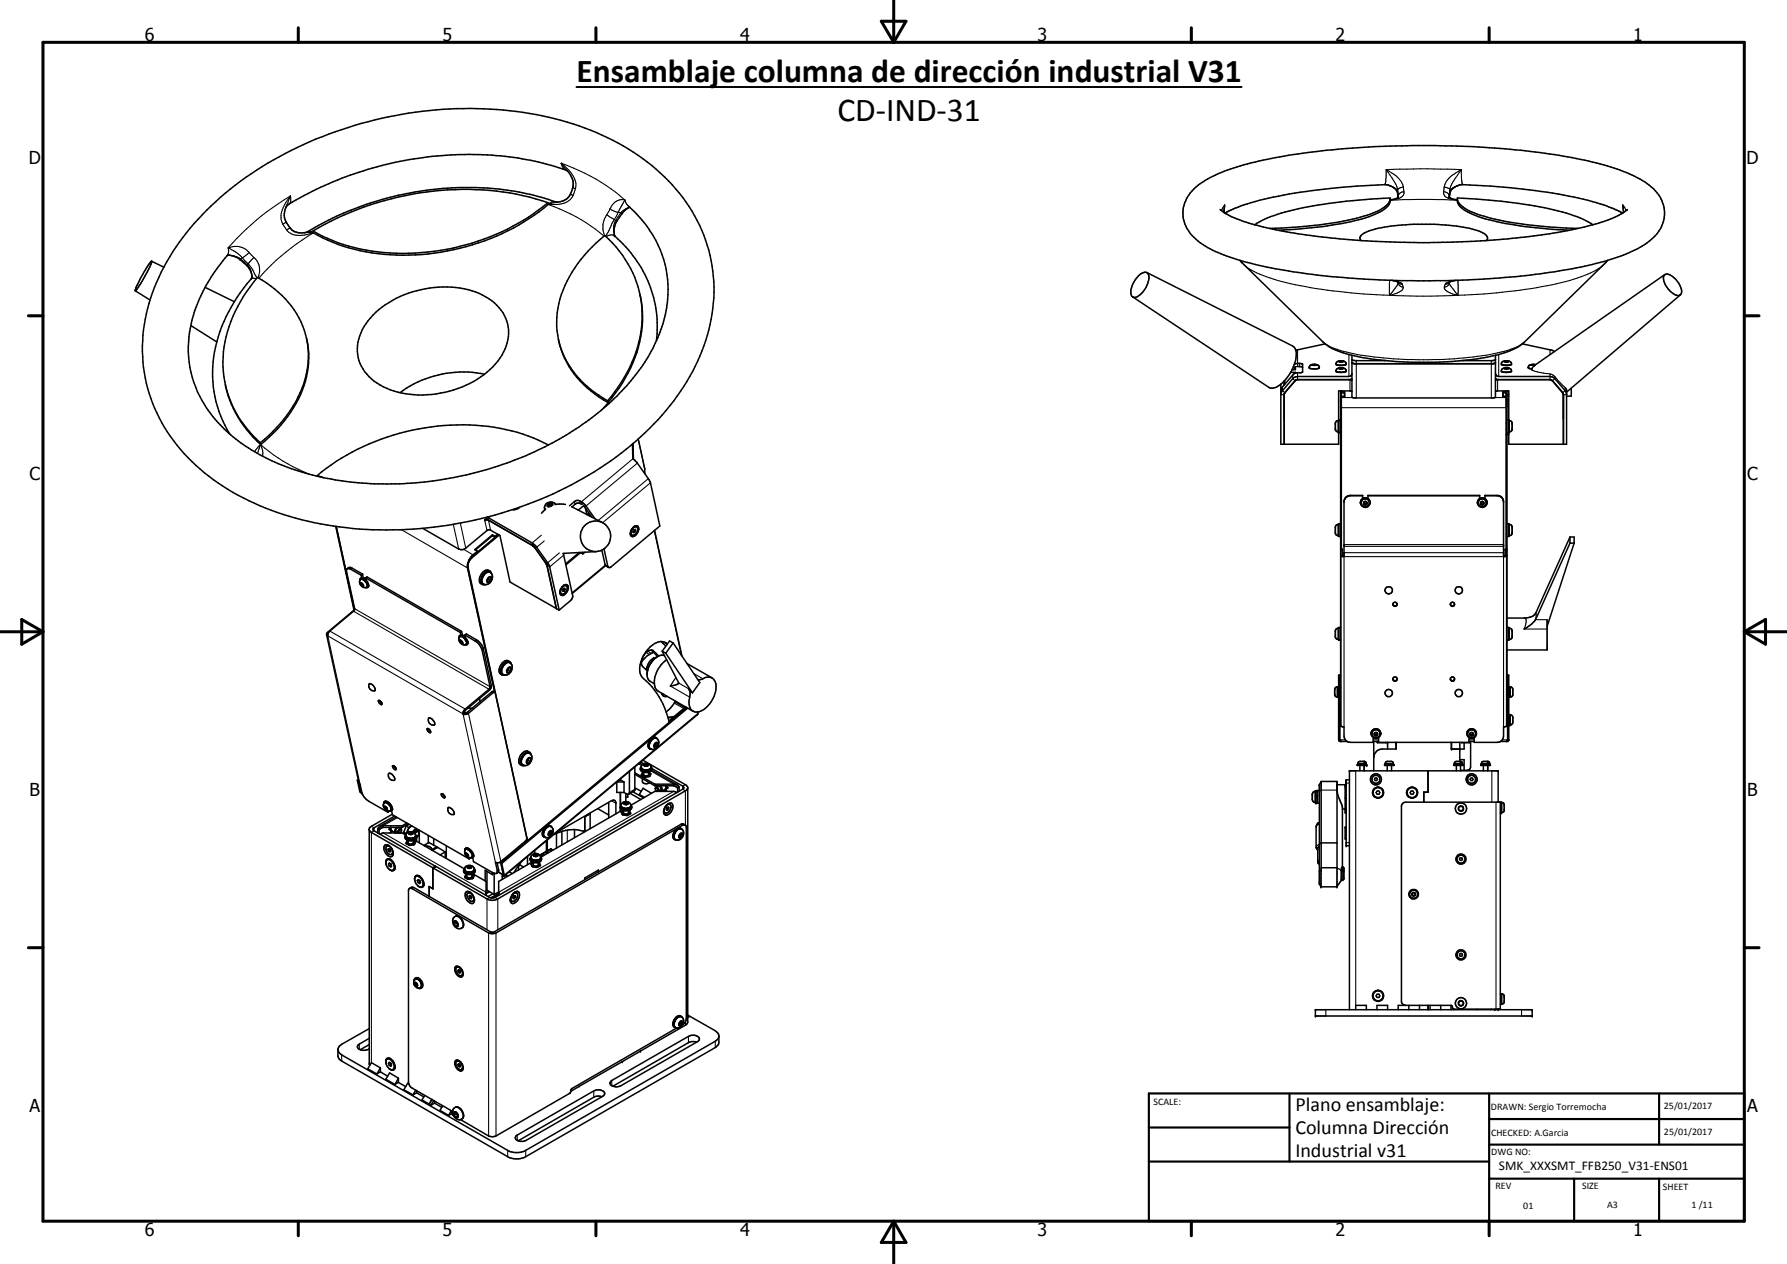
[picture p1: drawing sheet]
<svg xmlns="http://www.w3.org/2000/svg" width="420mm" height="297mm" viewBox="0 0 420 297" stroke-linecap="round" stroke-linejoin="round" font-family="sans-serif">
<defs><g id="words">
<g font-size="7.9">
<text x="135.6" y="19.3">Ensamblaje columna de dirección industrial V31</text>
<text x="196.9" y="28.4">CD-IND-31</text>
</g>
<g font-size="4.7">
<text x="304.6" y="261.2">Plano ensamblaje:</text>
<text x="304.6" y="266.6">Columna Dirección</text>
<text x="304.6" y="272">Industrial v31</text>
</g>
<g font-size="4.2">
<text x="34" y="9.6">6</text>
<text x="104" y="9.6">5</text>
<text x="174" y="9.6">4</text>
<text x="244" y="9.6">3</text>
<text x="314" y="9.6">2</text>
<text x="384" y="9.6">1</text>
<text x="6.8" y="38.7">D</text>
<text x="410.6" y="38.7">D</text>
<text x="7" y="112.9">C</text>
<text x="410.8" y="112.9">C</text>
<text x="7" y="187.1">B</text>
<text x="410.8" y="187.1">B</text>
<text x="7" y="261.4">A</text>
<text x="410.8" y="261.4">A</text>
<text x="34" y="290.4">6</text>
<text x="104" y="290.4">5</text>
<text x="174" y="290.4">4</text>
<text x="244" y="290.4">3</text>
<text x="314" y="290.4">2</text>
<text x="384" y="290.4">1</text>
</g>
<text font-size="3.1" x="352.4" y="275">SMK_XXXSMT_FFB250_V31-ENS01</text>
<g font-size="2.4">
<text x="271.2" y="259.7">SCALE:</text>
<text x="350.6" y="260.8">DRAWN: Sergio Torremocha</text>
<text x="391.2" y="260.6">25/01/2017</text>
<text x="350.6" y="267">CHECKED: A.Garcia</text>
<text x="391.2" y="266.7">25/01/2017</text>
<text x="350.6" y="271.4">DWG NO:</text>
<text x="351.6" y="279.3">REV</text>
<text x="372" y="279.4">SIZE</text>
<text x="391" y="279.6">SHEET</text>
<text x="358.1" y="284.1">01</text>
<text x="377.9" y="283.8">A3</text>
<text x="397.7" y="283.8">1 /11</text>
</g>
</g></defs>
<g fill="none" stroke="#000" stroke-width=".35">
<path d="M48.6 49.4a84.6 84.6 0 0 1 37.9-20.8 88.8 88.8 0 0 1 48.3 .5 51.3 51.3 0 0 1 26.5 18.4 36.8 36.8 0 0 1 2.7 37.4 61.3 61.3 0 0 1-23 25.1 92.8 92.8 0 0 1-67.2 12.8 58.7 58.7 0 0 1-28.7-14.3 36.7 36.7 0 0 1-7.7-43.3 54.2 54.2 0 0 1 11.2-15.8zM53.6 59.9l1.2 .3 1 .4 2.3 1.8a3.5 3.5 0 0 1 1.1 2.8 37.2 37.2 0 0 0-9.2 21 26.8 26.8 0 0 0 4 15.8M53.6 59.9l-.2 .2a39.9 39.9 0 0 0-7.7 13.3 25.1 25.1 0 0 0 2.2 21.4 36.8 36.8 0 0 0 17.5 14.2 72.8 72.8 0 0 0 41.3 3.2 79.8 79.8 0 0 0 20.5-6.8l1.7-.8M53.7 59.9h-.1M67.4 48.4a79.8 79.8 0 0 1 34.2-11.7 71.8 71.8 0 0 1 31.6 3.3 4.4 4.4 0 0 1-.6 7.1 3.6 3.6 0 0 1-3.7-.2 61 61 0 0 0-17.1-2.8h-3.8a77 77 0 0 0-22.8 4.2 69 69 0 0 0-13 6.2 3.5 3.5 0 0 1-4.2-1.2 4 4 0 0 1-.6-4.9zM128.8 47.6l.1 .4a53.6 53.6 0 0 1-46.9 10.3l-1.3-.4a40.1 40.1 0 0 1-7-3.2l-.1-.4M128.8 47.6a66.4 66.4 0 0 0-46.4 2.3l-3.1 1.3-5.7 3.1M128.8 47.6a53.6 53.6 0 0 1-46.9 10.2l-3.7-1.3-2.4-1-2.2-1.2M147.6 48.3a26 26 0 0 1 7.1 31 48.6 48.6 0 0 1-17 19.9l-4.6 3.1-4.2 2.3M148.1 48.7l-.6 .3a9.6 9.6 0 0 0-2.6 3.3 4.1 4.1 0 0 0-.3 3.2 29.8 29.8 0 0 1 8.3 12.1 25.4 25.4 0 0 1 1.6 9.9l-.2 2.6M280.7 44.4a23.8 23.8 0 0 1 9.3-4.9 124.3 124.3 0 0 1 25.6-4.5 242.7 242.7 0 0 1 43.1 .4 99.3 99.3 0 0 1 23 4.9 17.9 17.9 0 0 1 8.3 5.6 7.7 7.7 0 0 1-2.2 10.8 35.5 35.5 0 0 1-13.4 5.4 165.5 165.5 0 0 1-29.3 3.7 222.7 222.7 0 0 1-37.7-1.5 79.1 79.1 0 0 1-22.3-5.5 12.2 12.2 0 0 1-6.6-6.4 7.5 7.5 0 0 1 2.2-8zM286.9 49.3a17.7 17.7 0 0 0 6.8 3.2 116.5 116.5 0 0 0 22.3 3.7 222.8 222.8 0 0 0 24.4 .7l5.6-.2a140.5 140.5 0 0 0 29.2-4.1 19.5 19.5 0 0 0 7.4-3.3"/>
<path d="M286.9 49.2v.1M287.9 48.8l-.1 1.2M295 52.8a27.4 27.4 0 0 1 10.3-3.7 134.5 134.5 0 0 1 21.5-2.6 3.3 3.3 0 0 1-2.4 3.3 43 43 0 0 1-13.5 3.5l-6.3 .6-4.1 .2M295.1 52.8h-.1M320 56.5l-.2-.4v-.4a6.7 6.7 0 0 1 4.3-2.1l5.5-.7 7.5-.2a32.8 32.8 0 0 1 11.1 1.8l.7 .4 .8 .8v.4l-.2 .4M326.8 46.9a4.9 4.9 0 0 1-3.3 2.9 46.2 46.2 0 0 1-13.2 3l-5 .5-6.8 .4M328.7 46.4a2.82 2.82 0 0 0-2.7-3 160.8 160.8 0 0 0-21.6 2 59.1 59.1 0 0 0-14.9 3.9l-1.5 .8M328.7 46.4l-1.9 .6M328.7 46.4h.1M328.8 46.3l-.1 .1M340.7 46.3l.1 .1M340.7 46.4h.1"/>
<path d="M340.8 46.4l1.8 .6M340.8 46.4a2.76 2.76 0 0 1 2.5-3l7.1 .3a145 145 0 0 1 18.5 2.4 38 38 0 0 1 12.6 4M342.6 46.7a2.96 2.96 0 0 0 2 2.8 28.8 28.8 0 0 0 9.4 3 119 119 0 0 0 15 1.6M374.5 52.8a27.4 27.4 0 0 0-10.2-3.7l-6-1.1a133.5 133.5 0 0 0-15.6-1.5v.4a4.6 4.6 0 0 0 3.3 2.9l3.7 1.3a88.5 88.5 0 0 0 21.3 2.6M381.6 48.8l.1 1.2M382.6 49.2v.1M31.8 68.3h.1M31.8 68.3l3.5 2.2M35.6 61.4a24.9 24.9 0 0 0-3.8 6.9M35.6 61.4l-.1 .8-.9 1.8-1.6 2.8-1.2 1.5M35.6 61.4l2.9 1.4M44.9 76.5l6.1 3.8"/>
<path d="M48.2 67.5l6.9 3.4M72.1 79.5l.1 .5M87.7 74a24.3 24.3 0 0 1 25-5 10.4 10.4 0 0 1 6.9 9.4 13 13 0 0 1-5.8 9.7 24.1 24.1 0 0 1-22.8 3.2 10.6 10.6 0 0 1-7-8.7 11.5 11.5 0 0 1 3.7-8.6zM131.3 79.8a21.7 21.7 0 0 0 10.6 14.2l1 .6M131.3 79.8a22.2 22.2 0 0 0 11.6 14.4M150.4 69.1a28 28 0 0 1-4.8 22.1l-2.7 3.4M150.8 70.8a25.8 25.8 0 0 0-8.6-15.5 28.7 28.7 0 0 0-11.2 18.2l-.1 3.2 .4 3.1M150.9 72a30.6 30.6 0 0 1-8 22.2M267.6 64.9a1.81 1.81 0 0 1 2.2-.7l.1 .2a3.9 3.9 0 0 1-.6 3.4 3.8 3.8 0 0 1-2.7 2.1 1.67 1.67 0 0 1-.5-2.5l.7-1.5zM269.7 64.1l34.2 17.2a2.9 2.9 0 0 1 .7 3.4 9.7 9.7 0 0 1-4.8 6.4l-.7 .1-.8-.2-32-21.2M291.5 61.2l20.1 19.6M327.3 65.9l1.3 .4"/>
<path d="M328.6 66.3h.1M328.7 66.3l.1 .3M340.8 66.3l-.1 .3M342.3 65.9l-1.5 .4M377.5 61.7l-19.1 18.7a17.8 17.8 0 0 1-8.8 3.5 85.6 85.6 0 0 1-12 1.2h-5.7a66.8 66.8 0 0 1-15.5-2 12.6 12.6 0 0 1-4.8-2.3M378 61.2l-.5 .6M391.4 64.6a1.57 1.57 0 0 1 1.9 .4 4.9 4.9 0 0 1 2.1 3.7 1.02 1.02 0 0 1-1.8 .4 5.1 5.1 0 0 1-2.5-4.1zM391.4 64.5l-30.6 21.4h-.7l.4-.2M395.1 69.3l-26.8 22.9M53 90.3a25.5 25.5 0 0 0 8.3 14.2M72.3 80.6a22.8 22.8 0 0 1-5.5 17.9l-3.5 3.8-2.1 1.8M113.9 87.9a25.2 25.2 0 0 0-19.8 4.4"/>
<path d="M142.9 94.2v.4M301.1 90.3v14.1h13.6v-12.5l3.2 .1M301.9 89.6v.9M302 89.6v.8M302 92.4l-.1 12M302 92.4v.2M302.1 89.4v.9M303.5 87.5h1.1v.2M304.3 85.6a2.39 2.39 0 0 1 2 0l-.1 1.9-1.6 .2M304.6 86.4l-.5 .5M304.6 87.7l-.5 .2-2.6 3-.4 1M304.6 86.1v.8h-.8"/>
<path d="M304.7 89.3l-2.7 3.2v11.9M304.8 89.3l-2.8 3.1M304.8 89.3h13.1M305.1 86.1l1.1 .2M306.2 86.3h.1M307.9 86a1.48 1.48 0 0 1 1.6-.3 .5 .5 0 0 1 .7 .5 .5 .5 0 0 1-.7 .5 1.64 1.64 0 0 1-1.7-.3zM308.6 85.7h.8v.2h-.8zM309 85.7v.2M311.6 80.8l-6.9 1.5M314.2 85.2l.5-.3h1.2a.57 .57 0 0 1 .5 .8l-1.8 .2-.5-.2zM314.3 86.7l.9-.3a.97 .97 0 0 1 1.3 .9l-1.2 .2-1.1-.1zM314.8 98.8a.69 .69 0 0 0-.8 .5v1.7a.69 .69 0 0 0 .8 .5"/>
<path d="M314.8 98.7h.4M315.3 84.9h.4l-.4 .1M315.3 86.5h.4l-.4 .2M315.3 99.4h.1M315.3 84.9v.1M315.3 86.5v.2M315.3 99h.1M315.3 84.9h-.4l.4 .1M315.3 86.5h-.4l.4 .2M315.4 91.9v37.2M315.4 92.1h.7v1h-.7M315.4 92.3h.7"/>
<path d="M317.6 89.2h.3M317.9 89l-.5 .2-12.7 .1M317.9 87.8l-.2 .5-.6 .2-12.5 .1-.7 .4-2.5 3-.3 .8M317.9 85.3l.6 .2h32.6l.5-.2M317.9 84.5l.8 .3h7.1M317.9 83.5v9.8l.6 .2h32.9l.2-.2v-9.8M351.6 87.8l.4 .6 .4 .1 12.5 .1 .7 .4 2.4 2.8 .3 .7M351.6 89l.5 .2h12.5l.4 .3 2.4 2.7 .2 .6M351.6 89.2h.3M351.6 89.3l13-.1 .4 .3 2.6 3.3v11.6M351.6 84.6l-.8 .2h-7.1M353.1 86.8l.9-.4a1.02 1.02 0 0 1 1.4 .9 3.4 3.4 0 0 1-2.4 0z"/>
<path d="M353.1 85.2l.4-.3 1.1-.1a.73 .73 0 0 1 .8 .9 3.3 3.3 0 0 1-2.4 0zM353.3 93h.1M354.1 99.4h.1M354.1 91.9v37.2M354.1 92.1h-.8v1h.9M354.1 92.3h-.7v.8M354.1 92.7h.1M354.2 84.9v.1M354.2 86.5v.2M354.2 84.9h-.4l.4 .1M354.2 86.5h-.4l.4 .2M354.2 84.9h.4l-.4 .1"/>
<path d="M354.2 86.5h.4l-.4 .2M354.3 98.7h.4M354.3 93.1h.4M354.3 92.7h.4M354.7 98.8l.5 .1 .3 .6v1.6l-.3 .3-.5 .1M358 80.8l6.7 1.5 .8 .3M360.2 86.7l-.1 .2M360.3 86.4l-.1 .3M360.5 85.7l.4 .1M360.5 85.7v.2M361 85.7l-.8-.1a.65 .65 0 0 0-.7 .2 .65 .65 0 0 0-.1 .7l.8 .2M367.5 92.5l.1 11.9"/>
<path d="M367.6 93.1h.1M367.6 92.8h.1M368.2 91.4l.1 13h-13.6v-12.5l-3.1 .1M369.4 91.2v1.9h-1.1M61.2 104.1a25.1 25.1 0 0 1-5.9-30.9l1.9-3.5 3.3-4.5a22.4 22.4 0 0 1 11.6 14.4 22.1 22.1 0 0 1-4.5 18.3l-2.4 2.9-3.9 3.7M61.2 104.1l.1 .4M74.6 111.8v.1M74.6 111.8l1.4 .4M122.1 119.2l-.8 .5-.8 .1M128.3 119.6l-1 1M128.9 119h.5M128.9 104.6a46.7 46.7 0 0 0-30.4-3.8 51.9 51.9 0 0 0-23.9 11"/>
<path d="M129.2 118.4l-.4 .3 .1 .3M129.2 118.4h.5M129.2 118.4v.3M129.2 118.7l-.3 .3M129.2 118.7h.5M129.6 118.9l-.3 .1M129.7 118.4l.1 .3-.3 .3M129.7 118.4v.3M129.7 118.7v.1M130.7 118.5a1.43 1.43 0 0 0-1.9-.4 1.43 1.43 0 0 0-.7 1.7M133 118.5l-2.5 .1M133.9 118.9l1.2-1a1.51 1.51 0 0 1 2 .3l2.8 3.7"/>
<path d="M134.4 119l7.2 3.8M136.9 118.5l-.8-.3-.6 .1-1 .8M137.3 118.8l-1.3 1.1M137.3 119l1.8 2.5M137.7 119.5l.3 1.4 .5-.3M148.7 104.4l.1 3.4 .9 .8 2.7 3.9 .5 1 2.2 10.1-11.8 9.8-.4-.3-.9-4.1M148.8 104.2l.1 3.7M150.1 103.2l1.5 6.9v1.2M314.8 101.6h.4M315.3 100.9h.1M316 117.9v12.9l-.8-.2M319.9 117.9v.2"/>
<path d="M320.1 117.4a1.13 1.13 0 0 1 1.8 .1 1.13 1.13 0 0 1-.6 1.7 1.13 1.13 0 0 1-1.4-1.1M320.3 117.2l-.3 .4-.1 .5M320.3 117.2a1.13 1.13 0 0 1 1.2-.1 1.13 1.13 0 0 1 .6 1M320.4 117.2v-.8h-2.9a1.46 1.46 0 0 0-1.5 1.6M320.4 116.5h-3.2l-.8 .4-.4 .8M320.7 118.4v-.3l.3-.2 .3 .2v.3M320.7 118.4l.3 .2M320.7 118.4l.3 .1M321 118.5v.1M321.3 118.4l-.3 .2M321.3 118.4l-.3 .1M321.6 117.2v-.8h26.3v.8"/>
<path d="M321.6 116.5h26.3M347.4 117.9v.2M347.6 117.4a1.11 1.11 0 0 1 1.3-.3 1.11 1.11 0 0 1 .7 1M348.2 118.4l.3 .1M348.2 118.4v-.3l.3-.2 .3 .2v.3M348.2 118.4l.3 .2M348.5 118.5v.1M348.8 118.4l-.3 .2M348.8 118.4l-.3 .1M349.2 117.2v-.8h2.8a1.52 1.52 0 0 1 1.5 1.6M349.2 116.5h3.1l1 .6M349.2 117.2a1.13 1.13 0 0 0-1.2-.1 1.13 1.13 0 0 0-.6 1"/>
<path d="M349.3 117.3a1.11 1.11 0 0 1-.4 1.9 1.11 1.11 0 0 1-1.5-1.1M353.4 117.3l.1 .6v12.9l.7-.1M354.1 100.9h.1M354.1 102.1h.1M354.3 101.6h.4M354.3 102.1h.4M78.9 123.7l4.4 19.8M79 123.7l4.3 19.6-4.2-19.6M81.6 133.7a.77 .77 0 0 1 1.2-.2l2.4 1.4M84.6 136.4l.2-.5a2.09 2.09 0 0 1 1.7 2.1h-.1M84.9 135.2l.1 .6M84.9 135.2l-2.4-1.4a.61 .61 0 0 0-1 .1l1.9 9.1-.2 .5"/>
<path d="M84.9 137.4l-.1-.3h.2l.4 .3v.3h-.2M84.9 137.4l.3 .3M85.2 137.2l-.3 .2M85.2 134.9l.2 1M85.2 134.9l-.3 .3M85.4 137.5l-.2 .2M85.5 135.9l-.4-.1-.4 .2M85.5 135.9l.6 .5M85.5 135.9h.4M85.9 135.9l.1 .2M85.9 136l-.1 .1M86 135.8l.1 .6"/>
<path d="M86 135.8l.3-.2 22.2 12.8M86 135.8l22.2 12.8M86.1 136.4a1.15 1.15 0 0 1 .3 1.6M86.4 138a1.32 1.32 0 0 1-1.4-.3 1.32 1.32 0 0 1-.2-1.5 1.44 1.44 0 0 1 1.5 1.8l-.3 .1M99.4 124.2l8.6 4.9a1.4 1.4 0 0 0 1.5-.3l5.3-4.3h.4l2.3 1.4 2.4 10.9 10.9 6.2M109.9 132.9v.6l6.4 29.2M112.3 129.5a4 4 0 0 0-2.4 3.8l6.5 29.4M112.3 129.5v.2M112.3 129.7h.1M113.9 134.9a1.13 1.13 0 0 1 1.6-.2 1.13 1.13 0 0 1 .1 1.6 1.29 1.29 0 0 1-1 1.1 1.29 1.29 0 0 1-1.4-.7l.2-1.1zM114.3 121.8l.7 .5 10.3 5.9M114.3 121.8l-.4 .3 .1 .2 .8-.1 10.5 6"/>
<path d="M114.3 121.6v.2M114.6 121.5l10.5 6.1 .9 .8 3.2 4.6 2.3 10.4M114.9 136.2l-.3 .2M114.9 136.2l.4 .2M115 135.7l-.1 .5M115.1 135.6l.4 .2M115.2 134.2a1.44 1.44 0 0 0-2.1 .9l-.2 .3a1.5 1.5 0 0 0 .2 1.8l.3 .1M115.5 135.8l-.4-.2-.4 .4-.2 .6 .4 .2 .4-.4M115.5 135.8l-.2 .6M115.6 134.8a.83 .83 0 0 0-.7-.7 .83 .83 0 0 0-.9 .4 1.97 1.97 0 0 0-.6 2.9h.7M115.8 125.7l-4.2 3.5 .7 .3M115.8 125.7l.6 .3"/>
<path d="M115.8 125.7v.2M115.8 125.9l-4 3.3M115.8 125.9l.6 .4M116.4 126l.1 .3M116.4 126.3v.1M116.4 126.3l-4.1 3.4M117 125.5l-.6 .5M117.3 125.6l-6.4 5.4-.6 .7-.4 1.1M117.4 125.7l-6.4 5.3a2.69 2.69 0 0 0-.9 2.3l13.9 64.2M125.3 128.2l.1 .1M125.4 128.3l.4 .4M125.4 128.3l.3 .3"/>
<path d="M125.8 128.7l2.8 4M125.8 128.7l2.7 3.8M128.4 132.5l.2 .2M128.6 132.7l2.2 10.3 .7 .4M131.6 139.1l.4 .5M132.2 137.9a.77 .77 0 0 1 .7-.5 .77 .77 0 0 1 .7 .4 1.79 1.79 0 0 1-1.6 2.1 1.38 1.38 0 0 1 .2-2zM132.2 138l.5-.4h.4a1.17 1.17 0 0 1-.4 1.8l-.5 .3-.3-.3v-.8zM132.3 138.7h.1M132.3 138.7l.4 .2M132.5 138.3l-.2 .4 .1 .3 .3-.1M132.5 138.3h.3l.1 .3M132.5 138.3v.1"/>
<path d="M132.5 138.4l.4 .2M132.5 138.4l-.2 .3M132.5 137.6l.4-.1 .2 .2M132.9 138.6l-.2 .3M136.2 129.8l-3.2 2.7M136.4 129.8l.6 .4M136.5 129.9l-3.5 2.9M136.9 129.8l.1 .4M137.5 129.8l-.5 .4M138.5 120.6l-.4 .4M138.8 121l-.2 .2M140.2 129.6l-7.8 .4 2.3 10.3-.6 .8-2.6 2.3"/>
<path d="M141.5 129.3l.9 3.6M141.5 129.3a3.6 3.6 0 0 0 .9-5.9 3.6 3.6 0 0 0-5.8 1.5 3.6 3.6 0 0 0 3.6 4.7M141.5 129.3l-1.3 .3M142.4 132.9l.7 .4M142.4 132.9l-7.9 6.6M148.2 125.3l.4 .5M148.8 124.2l.3-.3a.49 .49 0 0 1 .8 .1 1.41 1.41 0 0 1-1.2 1.8l-.3-.2a1.46 1.46 0 0 1 .4-1.4zM148.9 124.8v.3h.3M148.9 123.9a.7 .7 0 0 1 .9-.4 .7 .7 0 0 1 .4 1 1.53 1.53 0 0 1-1.7 1.5 1.54 1.54 0 0 1 .4-2.1zM148.9 124.8l.3 .3M149.1 124.5l-.2 .3M149.1 124.5l.3-.1v.3"/>
<path d="M149.1 124.5h.1M149.1 123.7l.5 .1M149.1 124.5l.3 .2M149.4 124.7l-.2 .4M153.9 124.6l6.4 29.6M314.8 123.2l-.5 .1-.3 .4v1.7l.3 .4 .5 .1M315.2 123.1h-.4v3h.4M315.3 125.3h.1M315.3 123.8h.1M315.3 129.1l-.1-37.2v78.7M316 130.7l-.4-.1v-1.5h-.4v41.5M354.1 125.3h.1"/>
<path d="M354.1 123.8h.1M354.2 129.1h-.3v1.5l-.4 .1M354.3 123.1h.4v3h-.4M354.7 123.2l.5 .1 .3 .6v1.7l-.8 .3M369.1 127.6l-8 17.8a6.5 6.5 0 0 1-2.8 2.4M369.1 126.2l-8.2 18.1a2.89 2.89 0 0 1-2.4 .9h-4.2M369.1 126.2h1v1.4M369.1 126.2v1.4M369.1 127.6h1M370.1 127.6l-6.3 19.6M76.8 149.1l7.6 34.9 .3 .3 .4 1.9a3.9 3.9 0 0 0 1.5 2.1l4.6 2.6M83.1 143.6l-6.1 5-.2 .5"/>
<path d="M83.1 143.6l-5.6 4.7-.4 .6v.5l-.3-.3M83.2 143.6h-.1M83.2 143.5l-.1 .1M108 149.4l-.1 .5M108 149.4a1.84 1.84 0 0 1 1.8 2.1M108 149.7a.88 .88 0 0 1 1.4 .7 .68 .68 0 0 1 .1 1 .68 .68 0 0 1-1.1-.1l-.2-.3a1.01 1.01 0 0 1-.2-1.3zM108 149.4a1.31 1.31 0 0 1 1.8 .9l.3 .6-.3 .6M108.2 148.6l.2 .6M108.2 150.8v-.3h.2l.3 .3v.3h-.2M108.2 150.8l.3 .3M108.5 150.6l-.3 .2M108.5 148.4l.2 .9"/>
<path d="M108.5 148.4l-.3 .2M108.7 151l-.2 .1M108.9 149.4l.5 .1M109.3 149.4l-.2 .1M109.3 149.2l.3-.2 2.4 1.4 1.3 1.2 .3 .5 1.9 9.4-.5 .8-5.6 4.6-.2 .6M109.3 149.2l.1 .6M109.3 149.2l2.9 1.8 1 1.4 2 9.1-.2 .5-5.6 4.6-.5 .7v.5M109.3 151.5h.5M118.3 156.3a1.17 1.17 0 0 1 1.7-.5 1.17 1.17 0 0 1 .3 1.7 1.32 1.32 0 0 1-1.1 1.1 1.32 1.32 0 0 1-1.4-.7l.1-.8zM119.3 157.2l.5-.4 .3 .3-.1 .6-.5 .4-.3-.2zM119.5 157.4l-.3 .2M119.5 157.4l.5 .3"/>
<path d="M119.6 157l-.1 .4M119.8 155.5a1.4 1.4 0 0 0-2.1 .8 1.42 1.42 0 0 0 .4 2.3M120.2 156a.94 .94 0 0 0-.9-.6 .94 .94 0 0 0-.9 .6 2.12 2.12 0 0 0-.5 2.5l.8 .1M152.1 158.5l.2 1a2.45 2.45 0 0 0 1.6 1.2M152.1 158.4v.1M152.2 157.6l-.1 .9M153.1 155.7l-.7 1.2-.2 .9M153.1 155.8l-.8 1.6M153.1 152.8l1.5 1.5h-.1M153.7 153.3l-1.7 .9-1.2 1.4M153.8 154.6l.2 .1M154.2 154.6l-1.1 1.2"/>
<path d="M154.2 154.6l-.9 .8M154.3 154.5a3.1 3.1 0 0 0-2.3 3M154.9 154.2l-1.3-1.2a2.08 2.08 0 0 0-2.5 1.6 1.81 1.81 0 0 0 .6 2.6l.5 .5M155.4 150.7l1.1 1.1M155.4 150.7a6.4 6.4 0 0 0-4.7 4.9 3.5 3.5 0 0 0 1.2 4.4 18.6 18.6 0 0 1 5.4 9.5l4-3.3M155.4 150.7l.9 .3M155.7 153l3.8 7.4-.2 .4-1.7 .4M155.7 153l.8 .5M156.2 154.1l-.7-.1-1.3 .6M156.3 151l.6 .4zM156.5 153.5l6.3 9.3M156.7 155a6.5 6.5 0 0 0-2.7 6.5l.8 .9 8.1 4.7"/>
<path d="M158.3 151.1l-.9-.5-1.7 2.4M158.3 151.1l6.2 9.3-1.7 2.4M158.3 151.1l-1.8 2.4M161.5 155.9l5.9 3.4M164 159.7l.5 .1a4.5 4.5 0 0 1 2.5-.6 2.36 2.36 0 0 1 1.3 3 6.6 6.6 0 0 1-3.9 5.1 1.97 1.97 0 0 1-2.4-2.5l.3-2-.4-1 .9 1M314.8 147.6l-.5 .1-.3 .4v1.7l.3 .4 .5 .1M315 158.7h.2M315 158.7v15.2M315.2 147.4h-.4v3.1h.4M315.2 158.7h-.5v15.2M327.5 159.5a.51 .51 0 0 0 .5 .5 .51 .51 0 0 0 .5-.5M327.5 142l.4 .4 .6-.3"/>
<path d="M327.5 142a.49 .49 0 0 1 .5-.5 .49 .49 0 0 1 .5 .6M327.5 159.6a.51 .51 0 0 1 .5-.5 .51 .51 0 0 1 .5 .5M327.5 159.6a.51 .51 0 0 0 .5 .5 .51 .51 0 0 0 .5-.5M327.5 142a.5 .5 0 0 0 .4 .5 .5 .5 0 0 0 .6-.3M341 142.1l.4 .3h.3l.3-.3M341 142.2l.4 .3 .5-.2 .1-.1M342 142.1l-.1-.4-.5-.2-.3 .2-.1 .5M342 159.5l-.4 .5-.6-.3M354.3 147.4h.4v3.1h-.4M354.3 158.7h.4v15.3l-.3 .2h-1.6M354.3 158.7h.2M354.5 158.7v15.2l-.3 .3"/>
<path d="M354.7 147.6l.7 .2 .1 .5v1.6l-.8 .4M363.8 145.6v7.1h-9.5M86.8 160.7a1.45 1.45 0 0 1 1.4 1.6 1.17 1.17 0 0 1-1.2-.4 1.17 1.17 0 0 1-.2-1.2zM89 164.6a.68 .68 0 0 1 .7 1l-.6-.5zM89.3 164.7l.5 .6M92.3 180a.71 .71 0 0 1 .7 .9 .89 .89 0 0 1-.7-.9zM92.6 180l.5 .6M100.4 171.2h.3l.4 .4 .1 .5h-.3l-.4-.4zM100.7 171.2l.5 .7M100.9 168.7a1.55 1.55 0 0 1 1.2 1.6 1.12 1.12 0 0 1-1.2-.3 1.12 1.12 0 0 1 0-1.3zM109.2 167.5l-.3 .3M110.1 166.4h.9"/>
<path d="M112.7 164.2l.2 .7M116.3 162.7l-.3-.2-.4 .1-5.9 4.9h-.5M116.3 162.7l-.4 .1-5.8 4.8-.7 .3-.5-.1M116.3 162.7h.1M116.4 162.7v.2M122.7 179.9h.6M123.1 177.4a1.14 1.14 0 0 1 1.6-.2 1.14 1.14 0 0 1 .2 1.6 1.28 1.28 0 0 1-1.1 1.1 1.28 1.28 0 0 1-1.3-.7l.2-1.1zM124 178.5l.4-.4 .3 .2-.1 .6-.4 .4-.4-.2zM124.2 178.7l-.3 .2M124.2 178.7l.4 .2M124.2 178.3v.4M124.5 176.8a1.31 1.31 0 0 0-2 .5 1.86 1.86 0 0 0-.2 2.4l.4 .2"/>
<path d="M124.8 177.3a.84 .84 0 0 0-.7-.7 .84 .84 0 0 0-.8 .5 2.02 2.02 0 0 0-.6 2.8M150.3 179.3l.7 .4M150.7 179.1l.7 .4M151.2 178.6l10.2 5.9 .3 .5v55.2l-.5 .7-10.6 6.1M151.8 179.6l-.3 .1 .1 .3h.4l.3-.1-.1-.3M151.8 179.6h.4M151.8 179.9l.4 .1M151.8 179.6v.3M151.8 179.9l-.1 .1M152.2 179.6v.4M152.9 176l.1 .1M153 176.1h.2"/>
<path d="M154.1 175l-.2 .2M154.1 175l.3 .2M154.1 174.7v.3M154.3 174.6l.2 .2M154.3 173.4h-.1a1.87 1.87 0 0 0-1.6 2.3l.3 .3M154.3 173.4a1.29 1.29 0 0 0-1.8 1l-.2 1 .6 .6M154.3 173.4a1.52 1.52 0 0 1 .4 1.8 1.52 1.52 0 0 1-1.7 .8M154.5 173.6l-.1-.1a1.24 1.24 0 0 0-1.6 1 1.03 1.03 0 0 0 .2 1.5M154.5 174.8l-.2-.2-.3 .3-.2 .4 .3 .2 .3-.3M154.5 174.8l-.1 .4M155.5 162.9l.1 .3M155.6 163.2l.4 .4h.8"/>
<path d="M156 163.1l-.4 .1M158.3 168.6l-1.2 .1M158.5 168.4l-1.5 .2M158.7 164.9l2.3 1.4M158.8 164.8l-.8 1.1-1.4 1.4M161.2 166.1l-3.9 3.3M161.5 166.3l-43.7 36.5M161.7 166.4l-43.7 36.5M164 167.3l.1 .3-.2 .4-45.2 37.7M314.5 161.4l-.4 .1-.3 .5 .1 1.6 .6 .2M314.7 173.9l.3 .3h1.7M314.7 170.7h.6"/>
<path d="M314.7 173.9h.3M314.7 161.4h-.2v2.5h.2M315 161.9l.1 .1zM315 173.9l.3 .3M315 170.6h.2M315 162h.1M315 163.2h.1M315.1 161.7h.1M315.2 161.5l-.1-.1v2.5l.1-.2M315.2 162.9h-.1M315.2 174.2h.1M315.2 170.6l.1 .1"/>
<path d="M315.3 170.7l.7 .1 .1 2.7a1.34 1.34 0 0 0 1.4 1h5.4v-1.2M319.1 179.7h2.2v.2h-2.2zM319.7 179.9v1.2M320.1 179.5l.1 .2M320.2 179.5l.1 .2M320.7 179.9v1.2M320.8 178.9l.2 .1M321 179l-1.4-.1-.2 .2-.1 .6M321 179l.1 .1M321.1 179.1l.1 .4h-1.9M321.1 179.1l.1 .1M321.2 179.4v.3"/>
<path d="M322.4 172.1a1.14 1.14 0 0 1 1.2-.9 1.14 1.14 0 0 1 1 1.2M322.5 172.4h.1M322.9 174.2h1.2M323 174.2v6.9M323.2 172.3l.3-.1 .3 .1v.4l-.3 .2-.3-.2zM323.2 172.6l.3 .2M323.4 172.7v.1M323.5 172.8v.1M323.8 172.6l-.3 .2M323.8 174.2v.3h2M324.1 173.3v1.2h21.3v-1.2M325.5 179.7h2.3v.2h-2.3z"/>
<path d="M325.7 179.5h1.9M325.7 179.7l.1-.6 .2-.2h1.3l.2 .2 .1 .6M326.2 179.9v1.2M326.2 174.8h.1M326.2 174.5l.1 1.5M326.5 179.5l.1 .2M326.6 179.5l.1 .2M327.2 179.9v1.2M328.2 174.5v1.5h-3.2a2 2 0 0 0-2 2M341.2 174.5v1.5h3v-1.5M341.3 174.5v1.5M341.8 179.7h2.2v.2h-2.2z"/>
<path d="M342 179.5h1.9M342 179.7v-.5l.3-.3h1.2l.3 .2 .1 .6M342.4 179.9v1.2M342.7 179.5l.1 .2M342.8 179.5l.2 .2M343.2 174.5v4.4M343.2 178.5h1v2.5M343.4 179.9v1.2M345 172.4a.95 .95 0 0 1 1-.9 .95 .95 0 0 1 1 .9M345 172.4h.1M345 172.4a.95 .95 0 0 0 1 1 .95 .95 0 0 0 1-1M345.1 171.7l-.2 .7"/>
<path d="M345.4 174.2h1.2M345.6 174.2v.3h-1.9M345.7 172.3l.3-.1 .3 .1v.4l-.3 .2-.3-.2zM345.7 172.6l.3 .2M345.8 171.3l-.7 .4M345.8 174.2l-.1 6.3-.5 .5h-1.8M345.8 171.3a1.04 1.04 0 0 1 1.3 1M346 172.8v.1M346.2 171.3l-.2-.1-.9 .5M346.3 171.4l.5 .2M346.3 172.6l-.3 .2M346.9 171.7a1.12 1.12 0 0 1-.5 1.8 1.12 1.12 0 0 1-1.5-1.1"/>
<path d="M347 172.4h.1M348.1 179.7h2.3v.2h-2.3zM348.3 179.5h1.9M348.3 179.7l.1-.6 .2-.2h1.3l.3 .3v.5M348.8 179.9v1.2M349.1 179.5l.1 .2M349.2 179.5l.1 .2M349.8 179.9v1.2M350.4 179.7v.2M354.2 170.6h.3M354.2 170.7h.5M354.2 170.7l-.7 .1-.1 2.7a1.34 1.34 0 0 1-1.4 1h-5.4v-1.2"/>
<path d="M354.3 170.6v-78.7h-.1v78.8M354.3 161.5l.1-.1v2.5l-.1-.2M354.3 168l.1-.1v2.5l-.1-.1M354.3 169.4l.1 .1M354.3 162.9h.1M354.4 168.2l-.1 .1M354.4 161.7h-.1M354.4 163.2h.1M354.4 169.8h.1M354.4 168.5h.1M354.5 161.9v.1M354.7 173.9l-.3 .1"/>
<path d="M354.7 161.4h.3v2.5h-.3M354.7 167.9h.3v2.5h-.3M355 161.4l.3 .1 .4 .3v1.6l-.3 .3-.4 .1M355 168h.3l.4 .4v1.6l-.4 .3h-.3M84 183.4l.6 2.7 .3 .1M84 183.4l.2 .1M84.2 183.5l.7 2.7M84.2 183.5h.1M84.2 183.2l-.2 .2M84.3 183.4l-.1 .1M84.9 186.2l.3 .4M86.8 195l.5 .6 14.5 8.3"/>
<path d="M88.8 194.8v.9M88.8 194.8l.3 .2M89.1 195v.9M89.3 194.2l-.5 .6M89.4 196l.7-.3h4.5l.8 .6M90.1 194.1v.3M90.2 188.9l.1-.1a.81 .81 0 0 1 1.3 .3l.1 .3a.86 .86 0 0 1 .2 1l-.8 .1M90.2 188.9a.59 .59 0 0 1 .4-.6 .59 .59 0 0 1 .7 .2l.8 1 .2 .7-.3 .3M90.2 188.9a1.4 1.4 0 0 0 .9 1.6M90.4 188.4a1.92 1.92 0 0 1 1.6 2.1M90.5 198.7a1.18 1.18 0 0 1 1.6 .7 1.2 1.2 0 0 1-.1 1.9 1.98 1.98 0 0 1-1.5-2.6zM90.5 189.9l-.1-.3 .6 .3v.3h-.2"/>
<path d="M90.5 189.9l.3 .3M90.8 189.7l-.3 .2M91 190l-.2 .2M91 198.8a1.38 1.38 0 0 1 1.1 1.9M91.1 190.5l.1 .4M91.2 199.6l.1-.2 .4 .2 .2 .4-.2 .2-.4-.2M91.2 199.6l.1 .4M91.4 181.8a1.33 1.33 0 0 1 1.3 1.5 1.16 1.16 0 0 1-1.1-.3 1.16 1.16 0 0 1-.2-1.2zM91.4 194.9h.2M91.5 199.5l-.3 .1M91.5 198.8a.67 .67 0 0 0-.7 .2 .67 .67 0 0 0 0 .8 .94 .94 0 0 0 .6 .9 .94 .94 0 0 0 1-.2v-.2M91.5 190.5l-.3 .4"/>
<path d="M91.6 190.5h.4M91.6 199.6l.1 .3M91.7 199.9h.1M91.7 199.9l-.4 .1M91.7 194.9l.3 .3M91.7 194.7v.2M91.7 194.9l.2 .1M91.7 194.7l.2-.3v.6M91.8 194.4l-.1 .3M91.9 195l.1 .2M92 195.2h.1M92.1 190.5l.2 1 18 10.3"/>
<path d="M92.2 191.3l-4.9 2.9-.5 .6v55.3l.1 .3M92.2 195.3l-.3 .2h.1M92.3 195.4l-.7 .3M92.8 191.8l-4.8 2.7-.3 .3v.3l27.4 15.8 .5 .1M93.2 192l-3.9 2.2M93.2 194.4l-.4 .8 .2 .5-1-.5-.1-.2M93.5 195.7h-.1M94.1 194.4v.3M94.3 194.8l-.8-.3a.83 .83 0 0 0-.5 1l.5 .2M94.3 194.8a.67 .67 0 0 0-.7 .9M94.3 194.8l.1 .5-.4 .4M94.4 195a.49 .49 0 0 0-.6 .2 .49 .49 0 0 0 0 .5"/>
<path d="M94.6 194.1h-4.9l-.4 .1M94.6 194.4h-4.7l-.8 .6M94.6 194.1v.3M94.9 195.5l.5 .7M94.9 195.5l.7 .4M95.2 196.6a1.58 1.58 0 0 0 2.7 0M95.5 196.2a.79 .79 0 0 0-.2 .9 .79 .79 0 0 0 .9 .4l.5 .1 .8-.2M95.5 196.5l.2 .3M95.5 194.1l-.6 1.4M95.5 194.1l.6 .4M95.5 196.6l.2 .5M95.6 195.9l-.1 .8 .2 .4"/>
<path d="M95.7 193.4l-1.1 .7M95.7 197.7l.3-.2v.5a.7 .7 0 0 0 1.2 0v-.5l.5 .5-.4 .5a1.57 1.57 0 0 1-1.8-.2v-.2zM95.7 196.8l.9 .3 .7-.2M95.7 195.7l-.1 .2M95.7 195.7l.5-.2h.7l.5 .2M95.8 197l-.1 .1M95.8 195.2l-.1 .5M95.8 195.2l-.2 .7M96 193.6l-1.4 .8M96 197.6l-.4 .6 .7 .4 1-.2 .3-.5-.4-.2M96.1 194.5l-.3 .7M96.2 193.7l-.7 .4"/>
<path d="M96.5 195.6l-.3 .2 .1 .2 .4 .1 .3-.2-.1-.2M96.5 195.6l.4 .1M96.5 195.6v.4M96.5 196h-.2M96.7 194.2l-.6 .5-.3 .5M96.7 194.2l-.6 .3M96.8 194.1l-.1 .1M96.9 195.7l-.1 .3h-.3M97.3 196.9l-.5 .1M97.4 195.7l.4-.5h.4a.9 .9 0 0 1-.3 1.4M97.4 197.4l11.8 6.8M97.4 195.7l.3 .5"/>
<path d="M97.6 196.7l-.3 .2M97.7 196.2a1.07 1.07 0 0 1-.5 1 1.07 1.07 0 0 1-1.2 0l-.2-.1-.1-.3M97.7 196.2l.2 .4M97.7 196.4l-.1 .3zM97.9 194.7l-.8 .8M97.9 196.6v1.1M97.9 196.8l-.4 .6M98 196.6l-.1 .1M98.3 195.2l-.4-.1-.6 .5M98.5 195.6a.49 .49 0 0 0-.6-.2 .49 .49 0 0 0-.3 .5M98.6 195.9l-.7 .9M98.6 195.1v3"/>
<path d="M99.6 198.7l1.3-.7 1.8 1M99.9 198.8a1.38 1.38 0 0 1 1.6 .8M100.7 196.3v1.8M101.5 199.6v.2M101.7 199.9l1.2-.8 1.8 1.1M102 197.1v1.5M102.7 199l-1.2 .6M102.7 199v.3M103.7 186.6h.4l.4 .3 .1 .6a.82 .82 0 0 1-.9-.9zM104.1 186.6l.4 .5M104.9 198.8v2.9M105.4 189.8a1.33 1.33 0 0 1 1.3 1.6 1.15 1.15 0 0 1-1.2-.4 1.15 1.15 0 0 1-.1-1.2z"/>
<path d="M109.3 199.9l.2-.3a1.44 1.44 0 0 1 1.4 1.8l-.2 .1M109.3 199.9v.1a1.51 1.51 0 0 0 .9 1.5M109.4 199.4a1.79 1.79 0 0 1 1.7 2.1h-.4M109.4 199.4l-.1 .5M109.4 199.4a1.31 1.31 0 0 1 1.7 .9l.3 .7-.2 .5M123.9 197.1l.1 .5M123.9 196.9v.3l-.4 .5-5.7 4.8M125.7 199.9v.7M127.9 196.6l.1 .1M127.9 195.3a1.22 1.22 0 0 0 0 1.3M127.9 196.6l.4 .2M127.9 195.3l-.1 .7 .1 .6"/>
<path d="M128 196.7l.3 .1M128 195a1.07 1.07 0 0 1 1.7-.6 1.51 1.51 0 0 1 .1 1.7 1.51 1.51 0 0 1-1.5 .7M128 195l-.1 .3M128.5 197.6v2.5M128.7 197.4v2.5M129.1 195.6l.3-.3 .3 .2-.1 .5-.4 .3-.2-.2zM129.3 195.7l-.3 .2M129.3 195.7l.3 .3M129.3 195.5v.2M129.4 199.6l.1 .5M129.4 199.6l.5 .2M129.4 199.6l-.8 .5"/>
<path d="M129.5 194.1a1.3 1.3 0 0 0-1.5 .9M129.5 194.1l.2 .3M129.5 194.1a1.43 1.43 0 0 0-1.9 1.4l-.1 .7 .5 .6M129.6 199.5l-.2 .1M129.6 199.5l-2.7 1.5M129.6 199.5l.4 .3M130.8 195.8v3.5M132.1 195.4v3.1M135.1 194.9v1.9M137.5 191.9v3.6M137.5 195.1l-.2 .2a9.6 9.6 0 0 0-7.1 .8M138.3 191.3l-.8 .6"/>
<path d="M138.6 191.1l.2 .1M138.8 191.2v3.5M138.8 191.2l-1.3 .7M140.5 190l2.6 1.5M143.1 188.6v3.6M144.8 191.3v-2.7l-.3-.5h-.5l-13.2 7.5M145 183.8h1.7M145 183.8v2.4h1.7M145.8 189.6l.1 .3M145.9 183v.3M145.9 186.2v3.2M145.9 190v.6"/>
<path d="M145.9 183.3l.8 .5M145.9 183.3l-.9 .5M146.1 189.1a1.17 1.17 0 0 1 1.1-.7 1.17 1.17 0 0 1 1.1 .7M146.1 189.1l-.1 .5 .3 .4M146.1 189.1l-.2 .3a1.23 1.23 0 0 0 1.7 .9l.9-.5-.2-.7M146.1 190.8l.5-.3v.5a.69 .69 0 0 0 1.2 0l.1-.5 .2 .1 .1 .7a1.63 1.63 0 0 1-1.9 .1zM146.2 189.7l-.2-.3 .3 .4 .4 .1M146.3 189.7v.3M146.3 190.4l-19.1 11M146.4 190h-.1M146.7 186.2l.7 .4h.5M146.7 189.9l.5 .1"/>
<path d="M146.7 189.9l.2 .1M146.7 183.8v2.4M147.1 188.6l-.3 .2 .1 .2 .4 .1 .3-.2-.1-.3M147.1 188.6h.4M147.1 188.6v.3M147.1 188.9l-.2 .1M147.1 186.5v1.9M147.5 190h-.3M147.5 188.6v.4l-.4-.1M147.6 186.7v.6h-.5M147.8 190.5l.4 .6-.8 .5-1-.2-.2-.6 .4-.2M147.9 189.9l-.5 .1"/>
<path d="M147.9 189.9h-.3M148 181.3v5.1l-.1 .2M148.1 189.8l-.2 .1M148.2 186.4l2.5 1.5M148.3 189.1a.89 .89 0 0 1-.2 .9 .89 .89 0 0 1-1 .2l-.7-.1-.1-.3M148.3 189.4l-.2 .4zM148.5 189.6a1.09 1.09 0 0 1-1.5 .9l-.7-.1-.4-.5M148.8 186.1l2.5 1.4M149.3 185.1l1.5 .9M149.3 181.9l4.7 2.8M149.3 181.6l4.7 2.7M149.3 180.2v5.5l-1.5 .9"/>
<path d="M150.6 180.6a1.63 1.63 0 0 0 2.6 .2M150.8 180.1a.85 .85 0 0 0-.1 1 .85 .85 0 0 0 .8 .4 1.63 1.63 0 0 0 1.7-.6l-.1-.8M150.8 180.1a1.26 1.26 0 0 1 2.1-.3l.2 .3M150.8 180.5l.3 .5M150.8 180.1v.6l.3 .3M150.8 180.3v.2M150.9 180.6l.1 .2M151 183v.7a1.05 1.05 0 0 0 1.7 .2M151 181.6l.3-.1v.6a.74 .74 0 0 0 1.2-.1v-.5l.5 .4-.3 .6a1.57 1.57 0 0 1-1.9-.4zM151 180.8l.2 .1M151.1 181h.1M151.2 180.9l.5 .1"/>
<path d="M151.3 181.6l-.4 .6 .8 .4 1-.2 .2-.5-.4-.3M153.1 180.1v.5a1.3 1.3 0 0 1-1.9 .5l-.2-.3M153.1 180.3l-.1 .2a1.46 1.46 0 0 1-1.8 .3M153.2 181l6 3.4M153.2 186.4l-2-1.1-.9 1.4 1.2 .7M153.2 180.6l7.3 4.1 .2 .3v.3l-44.3 25.6-.8 .1M154 184.3h4.8l.4 .1M154 184.7h4.5l.5 .1 .3 .4M154 184.3v.4M154.1 185.4l.1-.4a.68 .68 0 0 1 .7 1M154.2 185l.6-.3a.68 .68 0 0 1 .6 1l-.5 .3M154.5 184.7l-.1 .2"/>
<path d="M154.5 186l-.4-.7a.44 .44 0 0 1 .6 .1 .44 .44 0 0 1 0 .6M155 185.9l.1 .1M155.2 184.7l.4 .5-.1 .8 1-.5M156 190.6l.4 .4M156.2 185.6l.7 .4M156.2 185.5l.4 .2M156.5 189.4l.6-.6 .7-.1a1.37 1.37 0 0 1 0 2.1 1.12 1.12 0 0 1-1.4 .7 1.55 1.55 0 0 1 .1-2.1zM156.5 185.7h.1M156.5 185.5h-.1M156.5 184.7l.1 .1zM156.6 189.4l.5-.4h.4a1.26 1.26 0 0 1 0 1.4 1.26 1.26 0 0 1-1.1 .6l-.2-.5zM156.6 184.8l.2 .1"/>
<path d="M156.6 184.8v.4M156.6 185.2v.1M156.6 185.2l-.1 .3M156.7 184.7l.1 .2M156.8 184.9v.2M156.8 185.1l-.3 .4M156.8 185.1l-.2 .1M156.8 190.1h-.1M156.8 190.1l.3 .1M156.9 185.1h.1M156.9 189.8l-.1 .3M157 189l.6 .1"/>
<path d="M157 189.7l.3 .2M157.3 189.9l-.2-.2-.3 .1-.1 .4 .1 .2 .3-.2M157.3 189.9l-.2 .3M158.4 184.3v.4M158.6 195.8l-.1 .3M158.6 195.9a1.02 1.02 0 0 0 .1 1.4M158.7 197.3l.3 .1M158.9 195.4l-.3 .4M158.9 195.4l-.3 .5M159.2 186.3l-.8-.3h-4.4l-5.6 3.2M159.2 184.4l.5 .6M159.2 195l.6-.4 .6 .4"/>
<path d="M159.2 195l-.3 .4M159.2 194.9l-.3 .5M159.3 185.2v1M159.5 194.9l.5-.2 .4 .2M159.5 194.8l-.3 .1M159.7 185v1M159.7 185l-.4 .2M160 196l.1 .2M160.1 196.2l-.4 .4 .4 .2M160.1 196.2l.2 .2M160.2 194.7a1.54 1.54 0 0 0-2 1.6l.1 .6 .4 .4M160.3 196.4v-.4h-.2l-.4 .3v.5h.4"/>
<path d="M160.3 196.4l-.2 .4M160.4 194.9a1.43 1.43 0 0 1 .1 1.9 1.43 1.43 0 0 1-1.9 .3l-.2-.7M161.1 193.9l-.5-.3-.5 .1-44.1 25.4h-.5l-18.2-10.5-.5-.1-.5 .3M161.7 185.2l-.5 .6-44.2 25.4a2.53 2.53 0 0 1-2.5 0l-12.7-7.2M309.4 186l-.6 .1-.2 .5v1.5l.3 .4 .5 .1M309.8 185.8h-.4v2.9l.8 .1M309.8 186.9l-.4 .3M309.8 187.1l-.4 .2M309.8 199.5v3.2l.4 .4M310.2 193.3l-.6 .5-.2 .6v4.7l.4 .7M310.2 185.8h-.4v3M310.6 183.6v24.8"/>
<path d="M310.6 183.6l-.4 .8v23.4l.4 .6M310.6 183.6h3.8v24.8h-3.8M314.4 198.1h-3.8l-.4 .3M314.4 184.3v.1M314.4 184.4l.1 2.4 1.1 2.7v14.3M314.4 184.4h1.9M316.3 184.4v6.5h.1M316.3 184.4h.1M316.3 184.8h.2M316.3 187.7h.2M316.4 190.1h-.8M316.4 190l.1 1"/>
<path d="M316.5 183.6l-.1 .9M316.5 194.4h-.2v2.8h.2M317.3 183.3h-.8v15.5h.8M323.3 182.8h.4l.2 .3-.2 .3h-.4l-.1-.3zM323.8 185.9h.4l.2 .4-.2 .3h-.4l-.3-.3zM331.8 185.9h.4l.2 .4-.2 .3h-.4l-.3-.3zM335.7 181.1l.1 5.1-1-.1v2.4M343 189.7l.5-.3 .5 .3v.6l-.5 .3-.5-.3zM345.9 182.8h.3l.2 .3-.2 .3h-.3l-.3-.3zM352.2 188.5v-7.4h-34.9v56.2M352.8 191h.2v-2.5h-22.5l-.6 .2-.4 .6v46.2l.4 .6 .6 .2M352.8 188.5v48.7h-10.9l-.4-.3"/>
<path d="M353 188.6l.5 .1 .2 .4-.1 1.6-.6 .2M90.7 202.4v.5M90.7 202.5a.73 .73 0 0 1 .6-.7 .73 .73 0 0 1 .8 .4l.8 1.3v.7a.79 .79 0 0 1-1.4 .1M91 202.1a1.65 1.65 0 0 1 1.5 2.3l-.1 .1a1.62 1.62 0 0 1-1.7-1.8M91 202.1l-.2 .2M91.3 203.1l.2 .4M91.6 202.9l-.3 .2M91.9 203v.3M91.9 202l-.4-.2-.5 .3M91.9 203.3h.1M91.9 203.3l-.4 .2M91.9 203l.2 .5-.2 .3-.4-.3"/>
<path d="M91.9 203l-.4-.2-.2 .3M92.9 203.8l-.2 .5-.3 .2M97.5 206.6v.3M97.5 206.9a.79 .79 0 0 1 .3-1.1 .79 .79 0 0 1 1.1 .3l.5 .7 .3 .8M97.8 206a1.64 1.64 0 0 1 1.5 2.3 1.1 1.1 0 0 1-1.6-.9l-.2-.5M97.8 206l-.3 .4M98.1 207l.2-.3 .4 .2 .2 .5-.2 .2-.4-.2M98.1 207l.2 .4M98.5 206.8l-.4 .2M98.6 206.9l.1 .3M98.6 205.9l-.5-.1-.3 .2M98.7 207.2l.1 .1"/>
<path d="M98.7 207.2l-.4 .2M99.7 207.6l-.3 .8a.87 .87 0 0 1-1.1-.2M99.7 207.7l-.1 .4-.4 .3M100.9 208.4l.9 .5M101.8 208.8l-.9-.5v2.4M101.8 208.8h.1M101.8 203.9v4.9M101.8 204v4.9M102.4 203.6l-.6 .3M102.4 203.6l-.6 .4M104.7 200.2v1.4M104.7 200.2l-1.2 .7"/>
<path d="M106.6 215.7a1.07 1.07 0 0 1 1-.5 1.07 1.07 0 0 1 .9 .7 1.62 1.62 0 0 1 .2 2.1 1.65 1.65 0 0 1-1.8-.3 1.65 1.65 0 0 1-.4-1.8zM106.8 217.1v-.6h.4l.4 .5v.6h-.4M106.8 217.1l.4 .5M107.2 216.8l.4 .6-.4 .2M107.2 216.8l-.4 .3M107.3 216.6l-.1 .2M109.3 204.1a.62 .62 0 0 0-.2 .7 .62 .62 0 0 0 .6 .4 1.56 1.56 0 0 0 2-.6M109.3 204.5l.2 .2zM109.4 204.7l.1 .3M109.5 204.7l.2 .2M109.5 205h.1M109.5 209.7a1.17 1.17 0 0 1 1.7 .7 1.26 1.26 0 0 1-.1 1.9 1.98 1.98 0 0 1-1.6-2.6z"/>
<path d="M109.5 200.9v-.3h.3l.3 .3v.3h-.2M109.5 200.9l.4 .3M109.8 205.5l-.4 .6 .7 .4 1-.1 .3-.6-.5-.2M109.8 200.7l-.3 .2M109.9 210a1.19 1.19 0 0 1 1.2 .2 1.19 1.19 0 0 1 .3 1.3l-.3 .3a1.43 1.43 0 0 1-1.2-1.8zM110.1 201l-.2 .2M110.1 204h.1M110.2 201.5l.1 .3M110.2 201.5h.5M110.3 203.9l.3 .1M110.3 203.6l-.4 .2 .2 .2h.4l.3-.1-.1-.3M110.3 203.6h.4"/>
<path d="M110.3 203.6v.3M110.3 203.9l-.1 .1M110.3 210.6l.1-.2 .4 .2 .1 .4-.1 .2-.4-.2M110.3 210.6l.1 .4M110.6 210.5l-.3 .1M110.6 201.5l-.3 .3M110.6 209.7l-.5 .1M110.7 210.6l.1 .3M110.7 203.6v.3M110.8 210.9h.1M110.8 210.9l-.4 .1M110.9 205.4v.7a.74 .74 0 0 1-1.1-.1v-.6l-.3 .2-.2 .6a1.54 1.54 0 0 0 1.9 .2l.3-.6-.6-.3"/>
<path d="M111.2 201.5l.1 1 4.9 2.7M111.2 205.4l3.1 1.7 .1 3.4M111.4 204.6l-.8 .4-.9-.1M111.5 204.5l-.1 .1M111.5 204.1a1.25 1.25 0 0 0-1.1-.7 1.25 1.25 0 0 0-1.1 .6v.7l.2 .3M111.5 204.1a.82 .82 0 0 1 .1 1 .82 .82 0 0 1-.8 .4 1.23 1.23 0 0 1-1.8-.9M111.5 204.1a.81 .81 0 0 1-.4 1h-1.3l-.3-.3 .2 .1M111.5 204.3l-.1 .3M111.5 211.3l-.3 .5M114.3 209.7l-.1 .7M114.5 209.2l-.2 .1M114.5 204.8v4.4"/>
<path d="M114.5 209.2l1.7 1M115 209.5l-.7 .4M115.1 209.5l-.8 .5M115.8 205v.5M115.8 205.5l-1.7-1v2.5M115.9 210l-1.1 .7M116.2 205.3h.1M116.2 205.2h.6M116.2 205.3v4.9M116.2 205.2l-.4 .3M116.2 205.2v.1M116.8 202.7l-.3-.1 .4 2-.1 .6"/>
<path d="M116.9 202.7l.4 1.8-.2 .4M117.1 204.9l1.2 .8M117.1 204.9l-.3 .3M117.3 209.7l.1 .6M117.3 209.6l-1.1 .6M117.3 210.1l-1.7 .9M117.3 209.9l-1.9 1.1M117.5 202.6l.3 .2M117.8 202.5l-1 .2M117.8 202.5l.2 .1-.2 .2M117.8 202.8l.6 2.7M117.8 202.8l.2 .1"/>
<path d="M118 202.9l.6 2.8M118.1 205.5v1.1M118.3 202l.1 .3M118.4 205.5h.1M118.4 205.5l.2 .2M118.4 202v.3M118.6 205.7h.1M118.6 201.8v.3M118.6 205.7l-.5 .2M118.6 205.7l-.5 .3M118.8 205.7l.4 .3M118.9 205.6l.5 .3"/>
<path d="M119.7 204.9l.7 .4M120.2 210.7l.3-.5a1.26 1.26 0 0 1 1.3-.7 1.77 1.77 0 0 1-1.5 2.8l-.3-.5v-.5M120.2 210.9l-.1 .4 .2 .5M120.6 210.2l.5-.4h.3a1.26 1.26 0 0 1-.6 2l-.7-.2-.1-.3zM120.9 210.6l-.3 .4 .3 .2M120.9 210.6l.3 .2M120.9 210.5v.1M120.9 209.7l.6 .1M121.2 210.8l-.1-.3h-.2l-.3 .3 .1 .4h.2M121.2 210.8l-.3 .4M121.9 203.4v1M121.9 203.5l.4-.2 .8 .5"/>
<path d="M122.7 202.4l-1.9 2.7M124 201.3v1.9M124.6 201.8l.1 .5 .4 .3a1.71 1.71 0 0 0 2.2-.5v-.3M124.6 201.8a1.65 1.65 0 0 0 2.7 .2M124.9 201.3l-.1 .5 .3 .4M124.9 201.3l-.3 .5M124.9 202.9l.5-.2v.6l.7 .2 .5-.2v-.6l.3 .1 .1 .7a1.63 1.63 0 0 1-1.9 .1zM125 201.8l-.2-.3 .3 .5 .9 .2M125 201.9l.1 .3M125.1 202.6l-7.8 4.5-.1 3.3M125.2 202.2h-.1M125.9 200.8l-.4 .2 .2 .2 .7-.1-.1-.3"/>
<path d="M125.9 200.8h.4M125.9 200.8v.3M125.9 201.1l-.2 .1M126.3 200.8v.4l-.4-.1M126.5 202.1l-.2 .1M126.5 202.1l-.5 .1M126.6 202.8l.3 .6-.7 .4-1-.2-.3-.5 .5-.3M126.9 201a1.19 1.19 0 0 0-2 .3M126.9 201l.2 .3M127.1 201.3a1.07 1.07 0 0 1-.7 1.1 1.07 1.07 0 0 1-1.3-.4l.7 .2M127.1 201.3l.2 .7M127.1 201.5l-.1 .3-.5 .3"/>
<path d="M127.5 200.7l.5 .3M127.5 200.7l-.6 .3M127.8 201.1l-.5-.3v.5M128.3 200.2l.1 .5M128.3 200.2l.5 .2M128.3 200.2l-.8 .5M128.6 200.1l.5 .2M128.6 200.1l-.3 .1M140.7 204.5v.4M140.7 204.9v-.4l-3.2 1.8v.4M310.6 204.5l-.4 .2M310.6 203.9h3.8"/>
<path d="M315.4 206.8l-1 1.4M315.5 203.8h.2l.3 .2v2.5l-.2 .3h-.4M315.5 203.8v.1M315.5 203.9l-.1 2.9M315.9 204.9h.1M316 204.6l-.5-.1v.3l.4 .1M332.1 210l.3-.2 .3 .2v.3l-.3 .2-.3-.2zM343.3 201.6h.4l.2 .3-.2 .3h-.4l-.2-.3zM97.4 230.5v-.2a.83 .83 0 0 1 .7-.4 .83 .83 0 0 1 .7 .5 1.5 1.5 0 0 1 .3 1.7l-.1 .1M97.4 230.5a.73 .73 0 0 1 .7-.5 .73 .73 0 0 1 .7 .5l.3 .7v.6l-.2 .3-.6 .1M97.4 230.5l-.1 .2a1.34 1.34 0 0 0 1 1.5M97.6 231.4v-.4h.2l.3 .3v.4h-.3"/>
<path d="M97.6 231.4l.2 .3M97.6 229.9a1.4 1.4 0 0 1 1.8 1.6l-.3 .7-.4 .1-.4-.1M97.9 231.2l.2 .3M97.9 231.2l-.3 .2M97.9 231v.2M98.1 231.6l-.3 .1M107.1 227.1a1.59 1.59 0 0 1 1.5 2.4 1.68 1.68 0 0 1-1.6-2.1zM107.6 227.2l-.2 .1M107.6 227.2a1.45 1.45 0 0 1 1 2 1.35 1.35 0 0 1-1.4-1.7l.5-.3h.3M107.6 228.1l.2-.2 .5 .6-.2 .2-.3-.2M107.6 228.1l.2 .4M107.9 228l-.3 .1"/>
<path d="M108 228l.1 .3M108.1 228.3h.1M108.1 228.3l-.3 .2M108.9 228.8l-.4 .5M159 239.3a1.51 1.51 0 0 0-.2 2.2 1.3 1.3 0 0 0 1.7-.7M159.1 239.3l-.6 1a.95 .95 0 0 0 .2 1.2M159.1 239.3a.96 .96 0 0 1 1.3-.3 .96 .96 0 0 1 .3 1.4l-.2 .4M160.2 238.9a1.15 1.15 0 0 0-1.7 .7 1.16 1.16 0 0 0 .2 1.9M160.4 239.1a.62 .62 0 0 0-.9-.2l-.5 .4M161.7 238.5l6.5 3.7a1.56 1.56 0 0 1 .8 1.3M161.7 238.8l.3 .1-.3 .2M309.3 237.3h50.9v1.5h-50.9z"/>
<path d="M318.8 237.3v-1h2.5v1M323.8 237.3v-1h2.5v1M323.8 233.6h.4l.2 .4-.2 .4h-.4l-.3-.4zM331.2 236.3v1M333.7 236.3v1M335.7 236.3v1M336.2 236.3v1M338.7 236.3v1M341.2 236.3l.2 .1 .1 .5M341.2 236.3h-12.5v1M341.2 236.3v1M341.5 236.9l.4 .4"/>
<path d="M341.5 236.8v.1M343 235.5l.5-.3 .5 .3v.6l-.5 .2-.5-.3zM343.3 224.1h.4l.2 .3-.2 .3h-.4l-.2-.3zM347.2 237.2v.1M350.6 237.2l-.1 .1M351.5 237.2v.1M352.2 237.2v.1M352.8 233.5h.2v2.5h-.2M353 233.6l.5 .1 .1 .3a2.12 2.12 0 0 1-.1 1.8l-.5 .2M86.8 241.7l-6.5 3.7-.5 .4-.4 .8M86.8 246.5l-1.3 .3-.8-.1M86.8 244l-2.3 1.4a.67 .67 0 0 0-.5 .7 .67 .67 0 0 0 .7 .6"/>
<path d="M86.8 245.5l-2.1 1.2M89.4 251.9l1.7 1M89.4 251l-.8 1.4M89.4 251.9l-.8 .5M89.4 251v.9M89.4 251l-2.1-1.3-.8 1.5 2.1 1.2M90.7 249.3l.3-.4a.95 .95 0 0 1 1.3 .6 1.67 1.67 0 0 1 .3 1.6 .97 .97 0 0 1-1.6-.5l-.3-1M91.3 249.9l.2-.3 .4 .3 .2 .4-.2 .3-.4-.2M91.3 249.9l.2 .5M91.6 249.7l-.3 .2M91.9 249.8v.3M91.9 248.8l-.6-.1-.3 .2"/>
<path d="M91.9 248.8l-.4-.1-.5 .1-.2 .2-.1 .8M91.9 248.8a2.1 2.1 0 0 1 .8 2.6l-.6 .1-.6-.4M91.9 250.1l.1 .1M91.9 250.1l-.4 .3M92.9 250.6l-.2 .5-.3 .2M93.7 254.4l1.7 1M93.7 253.4l-2.1-1.3-.9 1.5 2.2 1.2M93.7 253.4l-.8 1.4M93.7 253.4v.9l-.8 .5M96.2 254.8l-.4-.2-.9 1.5 2.2 1.2M97.7 256.2l-.6 1.1M97.9 256.3v.5"/>
<path d="M97.9 256.8l1.7 1M97.9 256.8l-.8 .5M99.9 257.4l-.7 1.1 1.7 1M100.9 259.5l.6-1.1-.6 1.1 .4 .2M100.9 259.5h.1M102 258.6l-.7 1.1M102.2 259.2l1.7 1M102.2 259.2l-.9 .5M102.2 258.7v.5M104.1 259.8l-.6 1.1 2 1.2M107.1 249.2a1.53 1.53 0 0 1 1.8 1.8l-.3 .6a1.69 1.69 0 0 1-1.5-2.4zM107.2 249.6a.85 .85 0 0 1 1.4 .5l.1 .9a.67 .67 0 0 1-.7 .4 .67 .67 0 0 1-.5-.6l-.3-.4z"/>
<path d="M107.6 250.2l.2-.2 .5 .5-.2 .2-.3-.1M107.6 250.2l.2 .4M107.9 250.1l-.3 .1M108 250.1l.1 .3M108 249.3l-.6 .1M108.1 250.4h.1M108.1 250.4l-.3 .2M108.9 250.8l-.4 .5M136.1 255.3h.1M136.1 255.3v.1M141.5 257.7l-1.1-.1-.8 .3-17.8 10.2M143.7 254l18.2-10.5a1.78 1.78 0 0 1 2.6 .6l-.5 .7-18 10.3a1.87 1.87 0 0 1-2.6-.5z"/>
<path d="M146.3 249.5h.1M146.3 249.5l-12.1 7M150.6 247l-4.3 2.5M150.6 247v.1M158.7 241.5l.3 .1M159.2 241.6l-24.8 14.2-.4 1.1-17.4 10.1-.7 .1-1-.1-6.6-3.9M159.7 240.7l.4 .2M159.8 240.5v.1M160 240.2l.1 .1M160.1 240.3l-.4 .4M160.1 240.3l.2 .2M160.3 240.5v-.4h-.2l-.4 .4v.4h.4"/>
<path d="M160.3 240.5l-.2 .4M160.5 240.8h.1M160.5 240.8l.6-.5 .3-.7v-45.4l-.3-.4-.6 .1-44.1 25.4-.8 .1-.7-.2-18-10.4-.6-.1-.3 .4v45.3l.7 1.2 9.2 5.3 .3 .3v.5M163.8 244.9l-1.2-.1-.7 .2-17.8 10.3M169 243.5l-.2 .6-.6 .6-44.6 25.6a4.6 4.6 0 0 1-3.9 .2l-39.4-22.6-.5-.4-.4-.9M169 243.5l-.1 1.9-.7 .8-44.6 25.6a4.5 4.5 0 0 1-4.2 0l-39.1-22.5-.5-.3-.3-.7-.1-1.7M106.1 261l-.6 1.1M106.2 261.7l.4 .5M106.2 261.7l-.7 .4M106.6 260.6a1.05 1.05 0 0 1 1.8 0 1.7 1.7 0 0 1 .3 2.3 1.63 1.63 0 0 1-1.8-.3 1.63 1.63 0 0 1-.4-1.8zM106.8 262v-.6h.4l.4 .5v.6h-.4M106.8 262l.4 .5"/>
<path d="M107.2 261.7l.4 .6-.4 .2M107.2 261.7l-.4 .3M107.3 261.4l-.1 .3M121.4 266.9l18.2-10.5a1.78 1.78 0 0 1 2.6 .6l-.4 .6-18.1 10.4a1.87 1.87 0 0 1-2.6-.6z"/>
<circle cx="321" cy="118.1" r=".93"/>
<circle cx="348.5" cy="118.1" r=".94"/>
<circle cx="326.5" cy="138.7" r=".87"/>
<circle cx="343" cy="138.7" r=".87"/>
<circle cx="341.5" cy="159.6" r=".5"/>
<circle cx="323.5" cy="172.4" r="1.12"/>
<circle cx="323.5" cy="172.4" r=".96"/>
<circle cx="326.5" cy="162.9" r=".86"/>
<circle cx="343" cy="162.9" r=".87"/>
<circle cx="323.5" cy="183.2" r="1.3"/>
<circle cx="323.5" cy="183.1" r=".95"/>
<circle cx="324" cy="186.3" r="1.3"/>
<circle cx="324" cy="186.3" r="1.18"/>
<circle cx="332" cy="186.3" r="1.18"/>
<circle cx="332" cy="186.3" r="1.31"/>
<circle cx="343.5" cy="190" r="1.32"/>
<circle cx="346" cy="183.1" r=".94"/>
<circle cx="346" cy="183.2" r="1.31"/>
<circle cx="332.4" cy="210.1" r="1.11"/>
<circle cx="332.4" cy="210.1" r=".94"/>
<circle cx="343.5" cy="201.9" r="1.18"/>
<circle cx="343.5" cy="201.9" r=".94"/>
<circle cx="324" cy="234" r="1.31"/>
<circle cx="324" cy="234" r="1.18"/>
<circle cx="343.5" cy="224.4" r="1.18"/>
<circle cx="343.5" cy="235.7" r="1.31"/>
<circle cx="343.5" cy="224.4" r=".95"/>
</g>
<g fill="#000">
<circle cx="144.5" cy="55.4" r=".18"/>
<circle cx="328.7" cy="46.4" r=".18"/>
<circle cx="59.3" cy="65" r=".18"/>
<circle cx="328.7" cy="66.3" r=".18"/>
<circle cx="340.8" cy="66.3" r=".18"/>
<circle cx="302" cy="98.3" r=".18"/>
<circle cx="314.8" cy="98.7" r=".18"/>
<circle cx="316.1" cy="93" r=".18"/>
<circle cx="354.7" cy="98.7" r=".18"/>
<circle cx="367.6" cy="98.3" r=".18"/>
<circle cx="314" cy="100.8" r=".18"/>
<circle cx="314.8" cy="101.6" r=".18"/>
<circle cx="319.9" cy="118.1" r=".18"/>
<circle cx="322.1" cy="118.1" r=".18"/>
<circle cx="347.4" cy="118.1" r=".18"/>
<circle cx="349.6" cy="118.1" r=".18"/>
<circle cx="354.7" cy="101.6" r=".18"/>
<circle cx="355.5" cy="100.8" r=".18"/>
<circle cx="148.9" cy="124.9" r=".18"/>
<circle cx="314" cy="125.2" r=".18"/>
<circle cx="315.2" cy="129.1" r=".18"/>
<circle cx="315.6" cy="129.1" r=".18"/>
<circle cx="353.9" cy="129.1" r=".18"/>
<circle cx="354.2" cy="129.1" r=".18"/>
<circle cx="355.5" cy="125.2" r=".18"/>
<circle cx="314" cy="149.6" r=".18"/>
<circle cx="355.5" cy="149.6" r=".18"/>
<circle cx="313.8" cy="163.2" r=".18"/>
<circle cx="320.7" cy="178.9" r=".18"/>
<circle cx="321.3" cy="179.9" r=".18"/>
<circle cx="321.3" cy="179.7" r=".18"/>
<circle cx="322.4" cy="172.4" r=".18"/>
<circle cx="324.6" cy="172.4" r=".18"/>
<circle cx="328.2" cy="174.8" r=".18"/>
<circle cx="341.3" cy="176" r=".18"/>
<circle cx="342" cy="179.5" r=".18"/>
<circle cx="343.2" cy="176" r=".18"/>
<circle cx="343.4" cy="178.9" r=".18"/>
<circle cx="344.9" cy="172.4" r=".18"/>
<circle cx="347.1" cy="172.4" r=".18"/>
<circle cx="349.7" cy="178.9" r=".18"/>
<circle cx="350.2" cy="179.5" r=".18"/>
<circle cx="355" cy="167.9" r=".18"/>
<circle cx="355.7" cy="163.2" r=".18"/>
<circle cx="91.6" cy="194.8" r=".18"/>
<circle cx="91.6" cy="194.6" r=".18"/>
<circle cx="92" cy="195.2" r=".18"/>
<circle cx="156.5" cy="185.4" r=".18"/>
<circle cx="156.5" cy="185.5" r=".18"/>
<circle cx="156.8" cy="184.8" r=".18"/>
<circle cx="156.9" cy="185" r=".18"/>
<circle cx="157" cy="185.1" r=".18"/>
<circle cx="308.6" cy="186.6" r=".18"/>
<circle cx="309.4" cy="185.8" r=".18"/>
<circle cx="309.4" cy="188.7" r=".18"/>
<circle cx="310.2" cy="184.4" r=".18"/>
<circle cx="314.4" cy="184.4" r=".18"/>
<circle cx="316.3" cy="184.4" r=".18"/>
<circle cx="316.3" cy="194.4" r=".18"/>
<circle cx="316.3" cy="190.9" r=".18"/>
<circle cx="316.3" cy="190.1" r=".18"/>
<circle cx="316.5" cy="198.8" r=".18"/>
<circle cx="317.3" cy="181.1" r=".18"/>
<circle cx="352.2" cy="181.1" r=".18"/>
<circle cx="353" cy="191" r=".18"/>
<circle cx="100.9" cy="208.4" r=".18"/>
<circle cx="102.4" cy="203.6" r=".18"/>
<circle cx="118.3" cy="205.6" r=".18"/>
<circle cx="118.4" cy="205.6" r=".18"/>
<circle cx="118.6" cy="205.7" r=".18"/>
<circle cx="118.7" cy="205.7" r=".18"/>
<circle cx="310.6" cy="208.4" r=".18"/>
<circle cx="314.4" cy="208.4" r=".18"/>
<circle cx="315.4" cy="206.8" r=".18"/>
<circle cx="309.3" cy="238.8" r=".18"/>
<circle cx="309.3" cy="237.3" r=".18"/>
<circle cx="351.5" cy="237.2" r=".18"/>
<circle cx="352.2" cy="237.2" r=".18"/>
<circle cx="353.7" cy="234.2" r=".18"/>
<circle cx="360.2" cy="237.3" r=".18"/>
<circle cx="360.2" cy="238.8" r=".18"/>
<circle cx="146.3" cy="249.5" r=".18"/>
<circle cx="150.6" cy="247" r=".18"/>
<circle cx="107.6" cy="262.3" r=".18"/>
</g>
<g fill="none" stroke="#000" stroke-width=".25">
<path d="M131.9 38.4h.1M131.9 38.4l.3 .8 1 .8M132 38.4h.1M132 38.4l1.4 1.8M132 38.4a7.6 7.6 0 0 1 3.4 5.2l-.1 .8M132 38.4a43.9 43.9 0 0 1 14.9 8.6M325.9 39.9h.1M325.9 39.9l2.4 3.7 .3 1M325.9 39.9l-.1 2.7-.2 .8M326 39.9a7.4 7.4 0 0 1 3.8 3.4l.2 .7M326 39.9l8-.2 9.6 .2M343.6 39.9h.1"/>
<path d="M343.6 39.9l-.9 1.3a7.1 7.1 0 0 0-1.8 3.4M343.6 39.9a6.7 6.7 0 0 0-4 3.8l-.1 .3M343.6 39.9v2l.3 1.4M53.6 59.9l1.6 .3 1.3 .6M53.7 58.3h.1M53.7 58.2v.1M53.7 58.3l2 1.1 1.3 1.2M53.7 58.2a4.3 4.3 0 0 1 4.9 1.2M53.7 58.3a2.22 2.22 0 0 1-.3 1.8M58.6 59.4l1.1 1.1M58.6 59.4l-1.6 1.2M66.5 52.7l.9 1.3"/>
<path d="M67.3 52.1l-.8 .6M67.4 54a4.1 4.1 0 0 0 4.6 1.2l1.7-.5M68.2 53.6h.1M68.2 53.6l-.8 .4M68.3 46.1h.1M68.3 46.1a8.5 8.5 0 0 0-2.2 5.4l.4 1.2M68.3 46.1l-1.1 2.8M68.3 46.1h-.1M68.3 46.1a59.2 59.2 0 0 0-14.6 12.1M68.3 46.1a1.8 1.8 0 0 1-.2 1.8l-.2 .1M71.5 54.7h2.2M72.4 54.4h.6l.7 .3"/>
<path d="M73.7 54.7a51.2 51.2 0 0 0-12.8 10.7M128.9 48a40 40 0 0 1 13.1 7.5M130.6 47.4l-.8 .1-.9 .5M131.1 47.5l-2.2 .5M134.1 45.6l.7 .3M134.7 44l.6 .4M134.8 45.9a4 4 0 0 1-3.7 2.1h-2.2M135.3 44.4l-.5 1.5M142.7 50.5l-.6 .9a4.8 4.8 0 0 0 0 4M142.7 50.5l1.7 1.1M143.4 49.1l-.7 1.4M143.4 49.1l.7 .4 1.3 .4"/>
<path d="M144.4 51.6l-2 3.9M144.4 51.6l.3 .2M144.6 55.5l-.9-.3-1.2 .4M144.7 51.8l.4 .1M144.7 51.8l-.4 1.6 .2 2M145.4 49.9l-1 1.7M145.4 49.9l.6 .1M146 50l.3 .2M146 50l-1.3 1.8M146.3 50.2h.1M146.9 47h.1M146.9 47a3.1 3.1 0 0 0-3.5 2.1"/>
<path d="M146.9 47l.7 1.3M146.9 47l-1.5 2.9M148 48.7a3.7 3.7 0 0 0-2 1.3M287.9 48.2h.1M287.9 48.2l-.1 1.8M287.9 48.5v.3M287.9 48.2v.9M287.9 48.2l-.7 1.3M326.4 43.5l1.7 .8 .4 .7M326.8 47l6.4-.1 9.4 .1M327.2 46.9l-.4 .1M328.5 45l.1 .2"/>
<path d="M328.5 45l.2 1.3M328.6 44.6l.1 1.8M328.6 44.6l-.1 .4M330 44l.1 1.1M330 44a1.55 1.55 0 0 0-1.4 .6M330.1 45.1a1.11 1.11 0 0 0-1.3 1.2M330.1 45.1a1.51 1.51 0 0 1-1.4 1.6l-1.9 .3M339.4 45.1l.9 .2 .4 .6M339.4 45.1l.1 .6a2.19 2.19 0 0 0 1.9 1.1l1.2 .2M339.5 44a1.55 1.55 0 0 1 1.4 .6M339.5 44l-.1 1.1M340.7 45.9v.4"/>
<path d="M340.7 45.9l.1 .4M340.8 46.3v.1M340.9 44.6l-.2 1.3M340.9 44.6v.6M342.3 46.9l.3 .1M343.1 43.5a3.1 3.1 0 0 0-2.1 1.4l-.2 1.4M343.9 43.3v.1M343.9 43.3h.1M381.5 48.2h.1M381.5 48.2l.2 1.8M381.5 48.2l.1 .6M381.5 48.2l.8 1.3"/>
<path d="M381.5 48.2l.2 .9M56.5 61h.1M56.5 60.8v.2M56.5 60.8l1.7 1.5M57 60.6l1.3 1.4M57 60.6l-.5 .2M58.1 62.4h.1M58.2 62.3a3.9 3.9 0 0 1 1.1 2.7M58.2 62.3l-.1 .1M58.3 62l.8 .9 1.3 2.4M58.3 62l-.1 .3M59.7 60.5l-1.4 1.5"/>
<path d="M59.7 60.5a4.2 4.2 0 0 1 1 4.8M60.3 65.5l-1-.1-.3 .3M291.6 61.2l.4 .5M291.8 61.5l.2 .3M292.4 62.1a18.8 18.8 0 0 0 8 3.8l6.6 1.5a126 126 0 0 0 18.2 1.9l1.5 .1M326.7 65.9v3.5M326.7 69.4l6.5 .2 9.6-.2M327.4 65.9a2.92 2.92 0 0 1 2.2 .8l.1 .1M328.7 66.3l.3 .3 .7 .2M328.7 66.5l-.3 .7-1.7 2.2M328.8 66.6l.6 .8h.5M329.7 66.8a1.24 1.24 0 0 1-.9 1.9l-2.1 .7"/>
<path d="M339.6 67.4a1.59 1.59 0 0 0 1.3 1.4l1.9 .6M339.8 66.8l-.2 .6M340.7 66.6l-.4 .6-.7 .2M340.8 66.5v.1M340.8 66.6l2 2.8M340.8 66.3l-.3 .3-.7 .2M342.1 65.9a2.92 2.92 0 0 0-2.2 .8l-.1 .1M342.8 65.9v3.5M377.1 62.1a19.9 19.9 0 0 1-8 3.8l-4.2 1-7.5 1.3a140.4 140.4 0 0 1-14.6 1.2M377.7 61.5l-.2 .3M377.7 61.5l-.2 .2M377.8 61.2l-.1 .3"/>
<path d="M377.9 61.2l-.2 .3M142.9 94.6l-.1 .6M142.9 94.6l.2 .3M142.9 94.6l-1.6 1.9M142.9 94.6l.4 .2M301.1 92.8h.8M301.5 90.9v.9l.6 .4M301.8 89.7h.1M302.1 92.2v.1M303.9 88.1v.9l.6 .5M304.2 86.1l.3 .3M304.5 89.5h.1"/>
<path d="M305.1 82.2v3.9h-.5M305.1 87.6v1.6M305.5 85.4v.7M307.8 86.4l.7 .2h1l.7-.2M308.4 85.7l.8-.1 .4 .2-1 .1zM311.1 80.4a15.6 15.6 0 0 0 7.1 2.7 94.6 94.6 0 0 0 33.9-.2 16.5 16.5 0 0 0 6.3-2.5M314.1 85.5l.7 .3 1.5-.1 .2-.2M314.1 87.2l.7 .2h1l.7-.2M314.6 98.8v2.7M314.7 84.9l1-.1 .2 .2-.9 .1zM314.7 86.5l1.2 .1-.8 .1zM315.2 93.8h.1"/>
<path d="M315.2 95.5h.1M315.4 93.4h2.6M315.4 95.8h38.7M317.1 83.3v5.2M317.4 89.2v2.7M318.9 84.8v8.7M350.6 84.8v8.7M351.5 93.4h2.6M352.1 89.2v2.7M352.4 83.3v5.2M353 85.5l.7 .3 1.4-.1 .3-.2M353 87.2l.7 .2h1l.7-.2"/>
<path d="M353.6 85l.3-.2 .9 .2-.3 .1zM353.6 86.6v.1M353.6 84.9v.1M353.6 86.5h.9l.2 .2a.95 .95 0 0 1-1.1-.2zM354.2 93.8h.1M354.2 95.5h.1M354.9 98.8v2.7M359.3 86.4l.9 .2M360.1 86.9l1.4 .5 2.9 .5M360.8 85.9h.1M360.8 85.9l-.5 .5M361 85.7l-1.1 .1 .9 .1"/>
<path d="M364.4 89.2h.1M364.4 82.2v1.2M364.4 87.9v1.3M364.4 87.9l1.2 .6M365 89.5h.1M365.6 88.5v.5l-.6 .5M365.6 88.5l2.4 2.6M367.4 92.2v.1M367.6 92.8h.7M368 91.1v.7l-.6 .4M368 91.1l.2 .3M61.3 104.5l-.7 2.1"/>
<path d="M61.3 104.5a3.4 3.4 0 0 1 .4 2.7M61.3 104.5l-1.4 1.7M61.3 104.5l1 .8a39.4 39.4 0 0 0 10.4 6.1M122 119.3l-.5 .2-.8 .2M128 119.5l.2 .3M130 118.8v-.3a.72 .72 0 0 0-.9-.3 .72 .72 0 0 0-.4 .8l.4 .2M135.1 117.9l.1 .6M136.3 117.7l.2 .7M148.8 107.8l-12.1 10.1 .2 .6M149.8 108.8l-12 10.1-.4 .1M150.1 103.2l1.5 7M152.4 112.5l-11.7 9.8"/>
<path d="M152.9 113.5l-11.2 9.4M314.6 101.5h.1M317.5 116.4v.1M320.1 118.2a.95 .95 0 0 1 .9-1 .95 .95 0 0 1 1 1M347.5 118.2a.95 .95 0 0 1 1-1 .95 .95 0 0 1 1 1M352 116.4v.1M354.9 101.5h.1M82.8 133.5l-.3 .3M84.7 136.9a.75 .75 0 0 1 .8 .9 .8 .8 0 0 1-.8-.9zM84.8 136.2a1.54 1.54 0 0 1 1.5 1.8M94.3 124.5l15.7 8.9M106.6 123.2l1.3 5.8"/>
<path d="M108.2 122.9l1.3 5.9M109 129.1l2.2 1.3 .1 .2M109.9 133.3h.2M110.9 131h.1M114 122.3l.5 2.4M114.8 122.2l.5 2.4M114.9 135.6a.41 .41 0 0 1 .6-.1 .41 .41 0 0 1 0 .6l-.3 .6-.4 .2a.79 .79 0 0 1 .1-1.3zM115.3 134.5a1.79 1.79 0 0 0-1.7 2.7h.1M115.4 121.3l-.5 .4M125.3 128.2h.1M125.8 128.7h.1M127.3 125.8l-2.2 1.8 .2 .6"/>
<path d="M128 127.1l-1.8 1.5-.4 .1M128.3 132.3h.1M128.6 132.8h.1M131.5 129.9l-2.7 2.3-.5 .2M132.5 130.5l-3.3 2.7-.6-.4M142.3 132.7l.6 .4M142.3 132.8l-7.8 6.5M153.8 124.7l6.4 29.3M314.6 125.9h.1M314.6 123.2v2.7M315.2 129.1h.4M315.2 130.6h.4"/>
<path d="M316 128h37.5M316 128.4h37.5M316 129.9h37.5M353.9 129.1h.3M353.9 130.6h.3M354.9 125.9h.1M354.9 123.2v2.7M77 148.6l.2 .1M77.5 148.3l31.9 18.3v.3M82.8 143.7l.2 .1M83.1 143.6l31.9 18.4v.3M83.4 143l31.8 18.4 .3-.3"/>
<path d="M108.1 149.6a1.52 1.52 0 0 1 1.5 1.8M108.2 150.4l.5 .4 .2 .4a.59 .59 0 0 1-.7-.2 .59 .59 0 0 1 0-.6zM112 150.4l-.3 .3M113.6 152.4l-.3 .3M119.4 157a.49 .49 0 0 1 .7-.2 .49 .49 0 0 1 0 .8l-.4 .5h-.5l-.1-.5zM119.9 155.8a1.81 1.81 0 0 0-1.9 2.2l.3 .5M151.9 153.3l.8 .5M152.3 153l.9 .5M153.4 152.8l.2 .2M156.5 151l.1 .1M158.9 159.3l-1.3 1.9 4.6 2.6M163.1 158.2l2.2 1.3"/>
<path d="M314.6 147.6v2.7M354.9 147.6v2.7M358.4 145.2l.3 .1a3 3 0 0 1-.4 2.5h5.5M361 145.6h2.8M361.1 144v1.4M109.8 167.4l.3 .2 7.7 34.9M115.6 162.6l.3 .2M124.2 178.1l.3-.1a.76 .76 0 0 1 .4 .7 .76 .76 0 0 1-.6 .7l-.4 .1-.2-.3 .1-.5zM124.5 177a1.91 1.91 0 0 0-1.9 2.3l.4 .4M150.1 179.5l.8 .5M151.3 179.7l.4-.2h.5l.3 .2a.61 .61 0 0 1-.6 .5 .61 .61 0 0 1-.6-.5zM154.1 174.5a.38 .38 0 0 1 .5 0 .38 .38 0 0 1 0 .5 .57 .57 0 0 1-.3 .6 .57 .57 0 0 1-.6-.1v-.5z"/>
<path d="M154.4 173.5h-.1a1.76 1.76 0 0 0-1.6 2.1l.3 .4M158.5 165.2l2.3 1.3M159.5 160.5l2.4 1.3M164.1 167.6l-45.5 38.1M314.4 161.4v2.4M315 161.9h.1M315 173.9h1.3M315.2 170.4h.1M316 170.8v-40h37.5v40M319.3 179.4h1.9M320.1 179.5h.1M322.5 172.4a.95 .95 0 0 1 1-.9 .95 .95 0 0 1 .9 .9"/>
<path d="M322.9 173.9h1.2M325.7 179.4h1.9M326.5 179.5h.1M342 179.4h.1M342 179.4h1.9M342.8 179.5h.1M345 172.4a.95 .95 0 0 1 1-.9 .95 .95 0 0 1 1 .9M345.4 173.9h1.2M348.3 179.4h1.9M349.1 179.5h.1M350.2 179.4h.1M353.2 173.9h1.3"/>
<path d="M354.2 170.4h.1M354.4 161.9h.1M355.1 170.3h.1M355.1 161.4v2.4M355.1 168v2.3M84.7 184.3l-7.6-34.9 31.8 18.4 7.6 34.8M84.9 186.2l.3 .2M87.3 194.2l.7 .3v.7l-.7 .4v54.1M90.1 194.4l-1 .6M90.1 195.7l24.2 14M90.3 189.4l.6 .3 .2 .6h-.3l-.3-.3zM90.4 188.7a1.51 1.51 0 0 1 1.5 1.6v.1"/>
<path d="M91.7 194.4l-.1 .5 .4 .6 .2-.2M92.8 180.1l-.1 .1M93.4 192.2l-3.3 1.9M95.5 196.3a1.32 1.32 0 0 0 2.2 0M96.1 195.7a.57 .57 0 0 1 .6-.2 .57 .57 0 0 1 .4 .5 .72 .72 0 0 1-1.1-.2zM109.5 199.6a1.6 1.6 0 0 1 1.4 1.8M129.1 195.4a.41 .41 0 0 1 .6-.2 .41 .41 0 0 1 .1 .6 .56 .56 0 0 1-.3 .5 .56 .56 0 0 1-.6 0zM129.6 194.3a1.68 1.68 0 0 0-1.6 2.3l.1 .1M133.4 195.1v2.7M143.8 188.2l1 .6M146 189.3a1.3 1.3 0 0 0 2.3 0M146.7 188.7l.7-.2 .3 .3a.58 .58 0 0 1-.5 .4 .58 .58 0 0 1-.6-.4z"/>
<path d="M149.3 185.5l-1.3 .7M150.8 180.3a1.3 1.3 0 0 0 2.3 0M153.1 181.2l5.3 3.1M156.7 184.7l.2 .4-.4 .6-.2-.2M158.4 186l-41.1 23.7M158.4 184.7l.9 .5M159.7 196.1l.6-.4a.83 .83 0 0 1-.6 1.3l-.2-.2zM160.1 193.7l.4 .2M160.2 194.8a1.66 1.66 0 0 0-1.4 2.5M161.2 184.4l-.7 .3v.8l.7 .3v8.1M309.2 186h.1M309.2 186v2.6"/>
<path d="M309.4 187.2v.1M310.2 199l-.4 .5M310.2 198.9l-.4 .4v.3M310.2 198.5l-.4 .1-.4 .5M310.2 193.7l-.4 .1-.4 .6M314.4 186h.1M314.4 185.7h-3.8l-.4 .3M316.4 184.5l.1 .1M316.4 190h.1M316.5 184h.8M316.5 198h.8M318.8 181.1v55.2"/>
<path d="M350.8 181.1v7.4M351.7 188.5v48.7M353.1 188.6h.1M353.1 190.9h.1M353.1 188.6v2.3M97.3 208.6l-.4 .2M106.8 216.4a.82 .82 0 0 1 .8 .4 .82 .82 0 0 1-.1 1 1.02 1.02 0 0 1-.7-1.4zM107 215.4a1.87 1.87 0 0 1 1.9 2.2l-.4 .5M109.3 204.3a1.29 1.29 0 0 0 2.2 0M109.4 200.4a.74 .74 0 0 1 .8 .9h-.3l-.3-.3zM109.8 203.6a.56 .56 0 0 1 .7-.2 .56 .56 0 0 1 .4 .6 .57 .57 0 0 1-.7 .2 .57 .57 0 0 1-.4-.6zM110.2 201.3h-.1"/>
<path d="M114.9 219.2v47.8M115.1 210.9l-.6 .3v7.3M116.4 210.9l.6 .3v7.3M116.6 219.2v47.8M117.2 204.9l1.2 .6M117.2 204.3l-.3 .3M124.8 201.5a1.32 1.32 0 0 0 2.3 0M125.5 200.9l.7-.2 .3 .3a.58 .58 0 0 1-.5 .3 .58 .58 0 0 1-.6-.3zM310.2 202.6l-.1 .1 .1 .4M310.2 202.1l-.4 .5M314.4 204l1 .6M315.7 206.8h.1"/>
<path d="M315.7 203.8v.7M315.7 204.8v2M97.5 230.9a.61 .61 0 0 1 .6 .3 .61 .61 0 0 1 0 .7 .78 .78 0 0 1-.6-1zM97.7 230.1a1.28 1.28 0 0 1 1.1 2M160.2 239a1.63 1.63 0 0 0-1.4 2.5M311.7 237.3v1.5M353.1 233.6h.1M353.1 233.6v2.4M357.7 237.3v1.5M80.3 247.9v1.4M84.5 245.4v1.2M139.6 256.4v1.5"/>
<path d="M143.8 253.9v1.2M159.8 240.1l.3-.2a.52 .52 0 0 1 .5 .4 .52 .52 0 0 1-.3 .6l-.6 .2a.73 .73 0 0 1 .1-1zM161.2 240.1v.8M161.9 243.5v1.5M168.2 244.7v1.5M106.7 261.3a.86 .86 0 0 1 .9 .4 .86 .86 0 0 1-.1 1 1.06 1.06 0 0 1-.8-1.4zM107 260.3a1.86 1.86 0 0 1 1.7 2.6l-.2 .1M119.4 270.3v1.5M121.6 266.7v1.3M123.6 270.3v1.5"/>
<circle cx="321" cy="118.2" r=".48"/>
<circle cx="348.5" cy="118.2" r=".47"/>
<circle cx="323.5" cy="172.5" r=".48"/>
<circle cx="346" cy="172.5" r=".47"/>
<circle cx="343.5" cy="190" r=".67"/>
<circle cx="332.4" cy="210.1" r=".48"/>
<circle cx="343.5" cy="235.8" r=".68"/>
</g>
<path d="M135.5 20.4h156.4" fill="none" stroke="#000" stroke-width=".46"/>
<g fill="none" stroke="#000" stroke-width=".71">
<path d="M10.1 9.9h400v277.1h-400zM70.1 6.5v3.4M140.1 6.5v3.4M207.2 5h5.8l-2.9 4.9zM210.1 0v9.9M280.1 6.5v3.4M350.1 6.5v3.4M6.7 74.2h3.4M410.1 74.2h3.5M.1 148.5h10M5.1 145.6l5 2.9-5 2.9zM410.1 148.5h10"/>
<path d="M410.1 148.5l5-2.9v5.8zM6.7 222.7h3.4M410.1 222.7h3.5M70.1 287v3.4M140.1 287v3.4M210.1 287v10M210.1 287l2.9 5h-5.8zM280.1 287v3.4M350.1 287v3.4"/>
</g>
<path d="M270.1 257h140v30h-140zM303.2 257v16M350.1 257v30M390.1 257v12M270.1 265h33.1M270.1 273h80M350.1 277h60M350.1 269h60M350.1 263h60M370.1 277v10M390.1 277v10" fill="none" stroke="#000" stroke-width=".51"/>
<use href="#words"/>
</svg>
